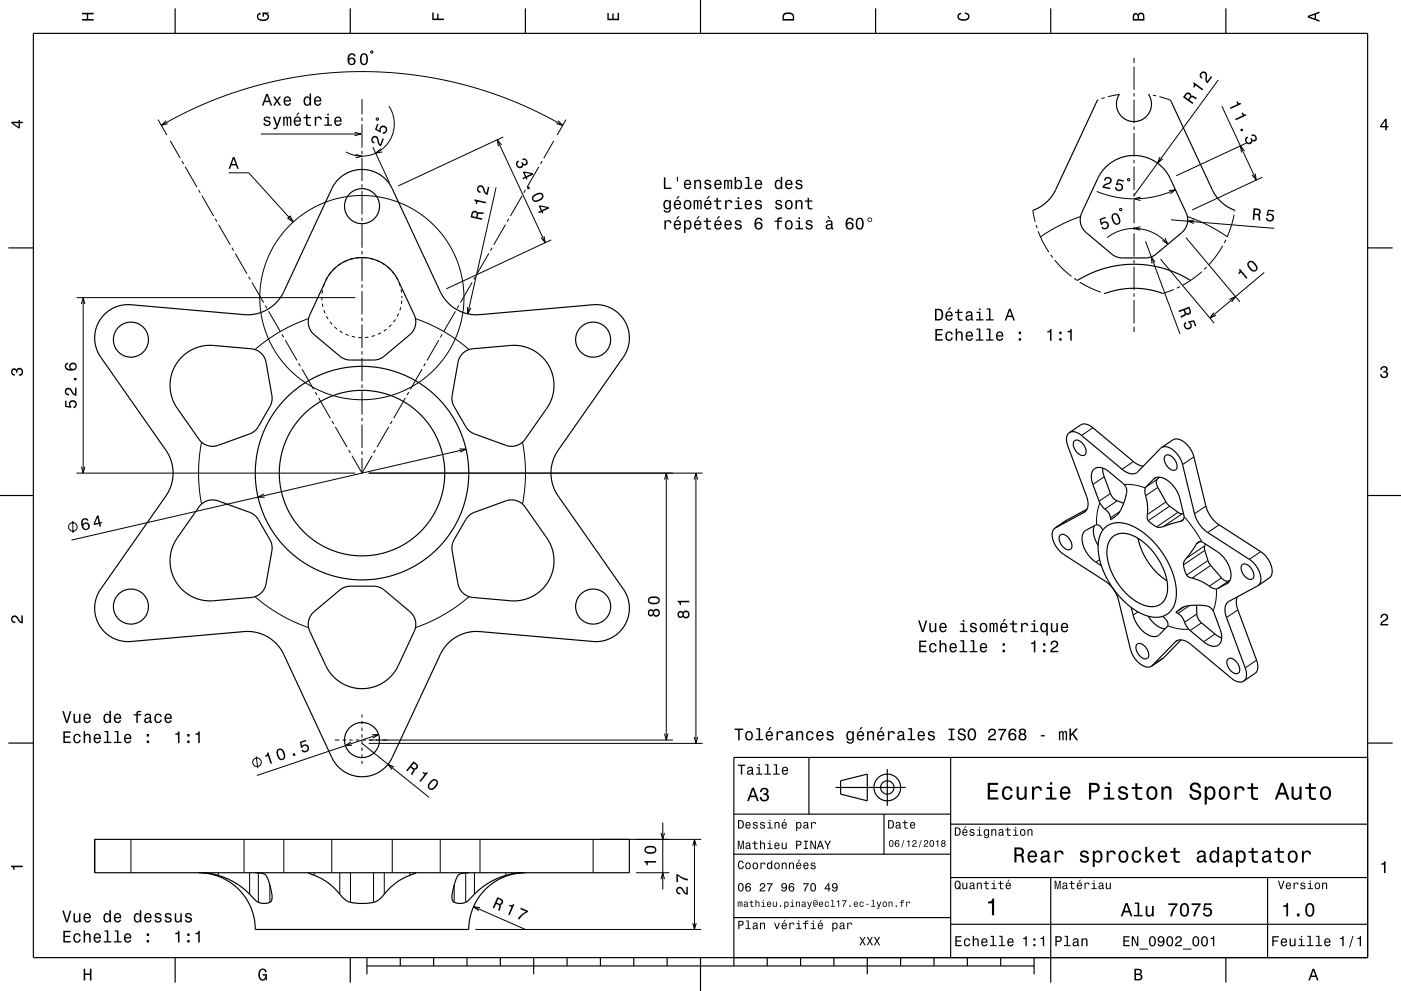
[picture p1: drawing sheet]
<svg xmlns="http://www.w3.org/2000/svg" width="420mm" height="297mm" viewBox="0 0 420 297" stroke-linecap="round" stroke-linejoin="round" font-family="sans-serif">
<g fill="none" stroke="#000" stroke-width=".3">
<path d="M111.3 15.3l.5 .2-.2 .5-.5-.3zM340 17.3v1.6M340 19.9v7M47.4 35.8l2.6 4.7M48.4 37.6l6.8-3.7 6.8-3.1 7-2.7 7.9-2.4 7.8-1.9 7.9-1.3 8.2-.8 7-.2 8.2 .2 7 .6 8.4 1.3 8 1.9 7.5 2.2 7.7 2.9 7.3 3.3 6.8 3.7M49.8 36.2l-1.4 1.4 1.9-.5M106.3 39.6l2 .6-2 .5M108.5 29.7v4.6M108.5 35.2v1M108.5 37.2v7M112.8 35.5l.6-.1v.5l-.5 .1zM116.6 31.8l1.3 2.8 .3 3.2-.8 3.2-1.8 2.7-2.5 2-3.1 1-3.2-.1-3.1-1.1"/>
<path d="M167.3 36.2l1.4 1.4-1.9-.5M169.7 35.8l-2.7 4.7M329.3 29.9l-.3 .1M331.2 29.3l-1 .3M335.6 28.3l-3.5 .7M340 27.9v1M340 29.9v7M340 37.9v1M340 39.9v7M344.3 28.3l.3 .1M345.6 28.5l1 .2M347.6 29l3.3 1"/>
<path d="M365.2 24l-25.2 34.6M366.3 31.8l10.3 22.2M51 42.2l3 5.2M54.5 48.3l.5 .8M55.5 50l3.5 6.1M59.5 56.9l.5 .9M60.5 58.7l3.5 6M68.5 51.8h6.1l13.3 14.7M78.3 40.2h30M106.6 46.3l1.9 .5-1.9 .5M108.5 45.3v.9M108.5 47.3v7"/>
<path d="M108.5 55.2v1.1M108.5 57.2v7M111.8 44.1l4.9 10.7M114.2 44.6l-1.6 1.3 2-.3M148.7 56.2l-8.5 37.9M149.1 41.9l14.3 30.8M150.4 43.4l-1.3-1.5 .3 2M150.9 41l-31.5 14.7M156.5 58.7l-3.5 6M157.5 56.9l-.5 .9M161.5 50l-3.5 6.1M162.5 48.3l-.5 .8"/>
<path d="M166 42.2l-3 5.2M338 53.7l.5-.2 .2 .5-.5 .2zM340 47.9v1M340 49.9v7M340 57.9v1M340 59.9v7M341.9 59.1l-1.9 .5 1.9 .5M347.7 47l-.7 1.9 1.6-1.3M350.4 57.2l2-.4-1.6 1.3M352.4 56.8l-2.8 1.2-2.9 .8-2.7 .5-3.3 .3-5.7-.4-3.2-.8-3-1M373.1 45.3l-1.3-1.6 .4 2M373.7 42.9l-21.1 9.8"/>
<path d="M376.3 52l.3 2-1.3-1.6M378.4 53.1l-21 9.8M64.5 65.6l.5 .8M65.5 67.3l3.5 6.1M69.5 74.2l.5 .9M70.5 76l3.5 6M86.2 65.4l.8-.7 .9 1.8zM102.2 79l-.9 .6M103.9 78.1l-.9 .4M105.9 77.5l-1 .2M107.8 77.2l-1 .1M108.5 65.2v1"/>
<path d="M108.5 67.3v6.9M108.5 75.3v.9M108.5 77.3v7M108.8 77.2l1 .1M110.8 77.4l1 .3M112.7 78l1 .4M114.5 78.8l.9 .6M116.2 80l.7 .7M146.5 76l-3.5 6M147.5 74.2l-.5 .9M151.5 67.3l-3.5 6.1M152.5 65.6l-.5 .8"/>
<path d="M163.1 70.8l.3 1.9-1.2-1.5M165.3 71.9l-31.5 14.7M309.6 63.1l.7 3.4M310.6 67.4l.3 1M311.2 69.3l1.5 3.2 1.7 3.1M315 76.4l.6 .8M316.2 78l2.4 2.5 2.6 2.3M323.9 64.9l-6.4 2.7-5.6 3.4M331.9 71.2l2.1-1.3 2.3-.9 2.5-.5h2.5l2.4 .5 2.4 .9 2.1 1.4 1.9 1.9M335.8 62.5l.5 .1-.1 .5-.5-.1zM340 67.9v1M340 69.9v7"/>
<path d="M340 77.9v1M340 79.9v7M341.9 67.9l-1.9 .6 1.9 .5M343.4 72.3l10.3 27.8M346.3 78.6l-1.1-1.6 .1 2M347.9 77.7l16.1 19.2M349.3 71.4l.8 1.8-1.6-1.2M351.1 65.9l30.9 2.5M355.6 71.2l16.1 19.2M358 65.9l-1.9 .4 1.8 .7M366.5 73.7l-1.9 2.9-2.2 2.7M367.5 71.9l-.5 .9"/>
<path d="M370 64.3l-.9 3.4-1.2 3.3-5.6-3.4-6.3-2.7M370.2 63l-.1 .4M22.9 89.2h83.6M24.4 91.1l.5-1.9 .6 1.9M24.9 89.2v52.6M74.5 82.9l.5 .9M75.5 84.6l3.5 6.1M79.5 91.6l.5 .8M80.5 93.3l3.5 6.1M92.5 95.5l-4.2 1.6-4.4 2.3-4 2.6-3.5 2.8M96.5 89v1M96.6 91l.2 1"/>
<path d="M96.7 87l-.2 1M97.1 92.9l.3 1M97.2 85.1l-.3 .9M97.9 94.8l.5 .8M98.1 83.3l-.5 .9M98.9 96.5l.7 .7M99.2 81.6l-.6 .8M100.3 97.9l.7 .7M100.6 80.2l-.8 .7M101.8 99.2l.9 .5M108.5 85.2v1.1M108.5 87.2v7"/>
<path d="M108.5 95.2v1M108.5 97.3v6.9M114.2 99.7l-.9 .5M115.9 98.7l-.8 .5M117.3 97.3l-.7 .7M117.6 81.4l.6 .8M118.6 95.7l-.6 .8M118.8 83l.4 .9M119.5 94l-.4 .9M119.7 84.8l.3 .9M120.1 92.1l-.2 .9M120.2 86.7l.2 1"/>
<path d="M120.5 90.1l-.2 1M120.5 88.7v.6M124.6 95.5l4.3 1.7 4.2 2.2 4 2.6 3.5 2.8M136.5 93.3l-3.5 6.1M137.5 91.6l-.5 .8M140.1 92.1l.1 2 1-1.8M141.5 84.6l-3.5 6.1M142.5 82.9l-.5 .9M322 83.4l.8 .6M323.7 84.6l3 1.6 3.3 1.4M330.9 87.9l.4 .1M340 97.9v1.6"/>
<path d="M340 87.9v1M340 89.9v7M351.9 86.8l-3.3 1.1M353.7 85.9l-.9 .5M360.3 81.4l-2.8 2.2-2.9 1.9M361.7 80.1l-.7 .7M363.9 93.7l-1.2 1.6 1.8-.8M368.6 89.7l1.8-.8-1.2 1.6M379 81.7l-16.3 13.6M84.5 100.2l.5 .9M85.5 102l3.5 6M89.5 108.9l.5 .8"/>
<path d="M90.5 110.6l3.5 6.1M94.5 117.5l.5 .9M95.5 119.3l3.5 6M103.6 100.2l.9 .3M105.5 100.8l.9 .2M107.4 101.1l1 .1M108.5 105.3v.9M108.5 107.2v7.1M108.5 115.2v1.1M108.5 117.2v7M110.4 101l-1 .2M112.4 100.5l-1 .3"/>
<path d="M121.5 119.3l-3.5 6M122.5 117.5l-.5 .9M126.5 110.6l-3.5 6.1M127.5 108.9l-.5 .8M131.5 102l-3.5 6M132.5 100.2l-.5 .9M24.4 139.9l.5 1.9 .6-1.9M60.4 132.5l-.6 4.5-.3 4.5 .2 4.9 .7 4.7M99.5 126.2l.5 .9M100.5 127.9l3.5 6.1M104.5 134.9l.5 .8M105.5 136.6l3 5.2"/>
<path d="M108.5 125.3v.9M108.5 127.3v6.9M108.5 135.2v1M108.5 137.2v4.6M111.5 136.6l-3 5.2M112.5 134.9l-.5 .8M116.5 127.9l-3.5 6.1M117.5 126.2l-.5 .9M137.7 134.5l2 .1-1.8 .9M139.7 134.6l-118.3 27.3M156.6 132.5l.7 4.4 .2 4.5-.2 4.7-.7 5M327.6 128.2l-3.4 2.3"/>
<path d="M339.8 138.3l-3.4 2.3M357.9 136.9l-3.4 2.3M21.8 156.1l.1 3.6M22.9 141.8h83.6M79.1 148l-1.8 1h2M110.5 141.8h100.1M199.2 143.7l.5-1.9 .6 1.9M199.7 141.8v80M208.1 143.7l.5-1.9 .5 1.9M208.6 141.8v81M319.8 155.9l-3.4 2.3M325.3 153.3l-.3 .3"/>
<path d="M329.7 150.7l-.8 3.1-.2 3.5M331 142.9l-3.4 2.3M332.9 147.9l-3.4 2.3M334.9 150.1l-3.7 2.5M335.7 153.3l-2.8 1.9M337 145.2l3.2 .2 3.1 .8M346.5 143.2l-.7 .4M346.9 143.6l-3.4 2.3M347.1 146.1l-3.7 2.5M349.5 150.4l-5.5 3.8M350.6 151.7l-6.4 4.4M353.2 153.5l-6.5 4.4"/>
<path d="M354.4 154l-5.6 3.8M354.8 155.6l-1 .7M355 154.8l2.8 3.6 2.5 4M361.5 151.7l-3.4 2.3M365.5 157.3l-3.4 2.3M76.4 178.8l3.6 2.8 4 2.6 4.4 2.3 4.1 1.6M140.6 178.8l-3.4 2.8-3.8 2.4-4.4 2.3-4.4 1.8M329.7 167.7l-1.2 .8M359.8 162.3l-1.2 .8M361.2 163.6l-5.6 3.8M361.2 164.9l-6.4 4.4M362.1 168l-6.4 4.3"/>
<path d="M363 169.5l-5.6 3.8M364.7 176.5l-.2 3.6-.8 3M366.2 173.2l-3.7 2.5M368.2 174.6l-.4 .3M368.4 174.1l-3.4 2.3M377.9 165.3l-3.4 2.3M341.1 183.4l-1.4 .9M348.9 197.1l-3.4 2.3M350.1 187.5l3.3 1 3 .1M353 191.9l-.7 .5M354.3 182.1l-.1 .1M354.9 181.9l-2.2 1.5"/>
<path d="M356.5 181.5l-3.4 2.4M358.8 184l-3.7 2.5M360.2 186.7l-3.4 2.3M364.2 190l-3.4 2.3M371.1 182.8l-3.4 2.3M376.7 197.9l-3.4 2.3M108.5 214.1v.9M108.5 216v1M108.5 218v1M199.2 219.9l.5 1.9 .6-1.9M76.8 226.7l.5 3.5M100.4 221.8h1.3"/>
<path d="M102.7 221.8h1M104.7 221.8h1M105.2 222.4l-1.6 1.1 2-.2M106.7 221.8h1M108.5 220v1M108.5 222v1M108.5 224v1M108.5 226v1M108.5 228v1M108.5 222.8l20.1 16.2M108.7 221.8h1M110.5 221.8h91.2"/>
<path d="M110.5 222.8h100.1M111.5 220.2l2-.1-1.7 1.1M113.5 220.1l-36.5 12.3M118.2 229.9l-1.9-.8 1.2 1.6M208.1 220.9l.5 1.9 .5-1.9M39.3 251.6v10M73.2 251.6v10M85.1 251.6v10M99.5 251.6v10M117.6 251.6v10M132 251.6v10M143.9 251.6v10"/>
<path d="M177.8 251.6v10M179.8 251.6h30.4M198.2 249.6l.5 2 .5-2M198.7 246.6v20M207.7 253.5l.5-1.9 .5 1.9M208.2 251.6v27M65.4 261.6v.7M74.8 261.6v6.4M77.5 261.6v8.8M80.9 265.2v5.2M94.2 261.6v.7M101.9 261.6v6.4"/>
<path d="M105.1 261.6v8.8M112 261.6v8.8M115.2 261.6v6.4M122.9 261.6v.7M136.1 265.2v5.2M139.6 261.6v8.8M142 271.7l15.5 6.9M142.2 261.6v6.4M142.5 278.6h67.7M143.9 272l-1.9-.3 1.5 1.3M151.6 261.6v.7M190.7 261.6h10"/>
<path d="M198.2 263.5l.5-1.9 .5 1.9M207.7 276.6l.5 2 .5-2"/>
<circle cx="108.5" cy="89.2" r="30.6"/>
<circle cx="21.8" cy="157.9" r="1.28"/>
<circle cx="77" cy="228.4" r="1.28"/>
</g>
<g fill="none" stroke="#000" stroke-width=".35">
<path d="M10 10h400v277h-400zM52.5 2.5v7.5M105 2.5v7.5M157.5 2.5v7.5M210 0v10M262.5 2.5v7.5M315 2.5v7.5M367.5 2.5v7.5M329 30l-13 27.7-1.3 1.9-1.4 1.4-1.9 1.2-1.8 .9M335.6 28.3a5.2 5.2 0 0 0 4.3 8.1 5.2 5.2 0 0 0 4.4-8.1M350.9 30l13 27.7 1.2 1.8 1.5 1.4 1.6 1.2 2 .9M331.5 50.1l1.3-1.2 1.9-1.1 3.6-1.1 2-.1 2 .2 3.5 1.3 2.4 1.8 1.9 2.3 5.5 11.6a5 5 0 0 1-1.3 5.9l-8.1 6.7-1.3 .7-1.5 .2h-7.1l-1.7-.4-1.3-.8-7.7-6.4a5 5 0 0 1-1.3-5.9l5.1-10.9z"/>
<path d="M2.5 74.3h7.5M410 74.3h7.5M31.5 94.1l1.3-1.1 1.8-1 1.7-.5 2-.2 35.4 3 3.2-.3 3-1.1 2.8-2.1 2.1-2.8 15.5-32.9 1.5-1.7 2-1.4 2.3-.9 2.3-.3 2.5 .3 2.3 .8 2 1.5 1.5 1.7 15.5 32.8 2 2.8 2.8 2.1 2.8 1.1 3.2 .4 35.5-3 2.7 .3 2.5 1.1 1.5 1 1.2 1.2 1 1.5 .7 1.6 .4 1.7 .2 1.7-.2 1.7-.5 1.7-1 2-20.1 28.7-1.3 3.2-.4 3.5 .5 3.2 1.3 2.7 20.6 29.7 .8 2.3 .3 2.5-.4 2.5-1 2.3-1.5 1.9-2 1.6-2 .9-2.5 .5-36.1-3.1-3.3 .4-3.2 1.3-2.7 2.2-1.8 2.7-15.3 32.5-1.6 1.9-1.8 1.3-2.3 .9-2.5 .4-2.5-.3-2.3-.9-2.1-1.4-1.6-1.9-15.5-32.8-2.1-2.8-2.5-1.9-2.8-1.2-3.2-.4-35.3 3.1-3-.3-2.7-1.2-1.4-1.1-1.2-1.2-.9-1.5-.7-1.6-.5-3.2 .2-1.8 .4-1.6 1.2-2.2 19.9-28.6 1.4-3.2 .4-3.2-.5-3.2-1.3-2.9-20-28.6-1-1.8-.7-2.9 .2-3 1-2.8zM100.1 80.7l1.5-1.3 1.7-1 2.1-.8 1.7-.3 2-.1 2 .3 3.5 1.3 2.4 1.9 1.7 2.1 5.5 11.6a5 5 0 0 1-1.3 5.9l-8.1 6.7-1.3 .7-1.5 .2h-7.2l-1.7-.4-1.2-.8-7.7-6.4a5 5 0 0 1-1.3-5.9l5-10.7zM348.6 87.9l-4.1-1.1-4.7-.4-4.3 .4-4.2 1.2M356.9 84l-4.2-2.2-4-1.4-4.6-.9-4.5-.3-4.5 .4-4.2 .9-4 1.5-3.9 2.1M54.5 107l1.5-1.3 1.7-1 1.9-.7 1.9-.4 2.3-.1 11.5 1a5 5 0 0 1 4.5 4.1l1.7 9.9v1.5l-.5 1.6-3.5 6.2-1 1.2-1.2 .8-9.9 3.7a5 5 0 0 1-5.8-1.9l-6.9-9.8-.9-2-.6-2-.2-3 .5-2.9 1.1-2.5zM138.7 106l1.4-1 1.4-.5 11.8-1 2.2 .1 2.4 .5 2.3 1.1 2 1.5 1.7 1.8 1.2 2.2 .8 2.6 .2 2.8-.5 2.7-1.4 3.2-6.8 9.6a5 5 0 0 1-5.8 1.9l-9.4-3.5-1.3-.7-1.2-1.2-3.8-6.7-.3-1.2-.1-1.2 1.8-10.4 .5-1.4zM320.6 129.7a3.4 3.4 0 0 0-.5 3.9l5.6 15.1a3.8 3.8 0 0 1-.7 4.9l-8.7 4.7M320.6 129.7l3.4-2.4a3.1 3.1 0 0 1 3.6 .9l12.2 10.1a5.4 5.4 0 0 0 2.9 1.4M320.6 129.7a3.1 3.1 0 0 1 3.6 .8l12.2 10.1a3.5 3.5 0 0 0 4.7 .8l7.1-7.2M322.1 132.1a2.46 2.46 0 0 1 3.1 1.8 1.71 1.71 0 0 1-.3 2.6 3.4 3.4 0 0 1-2.9-4.3z"/>
<path d="M348.2 134.2l3.4-2.4a3.8 3.8 0 0 1 4.5 1.7 8.3 8.3 0 0 1 1.8 3.4l3.7 15 1.4 3 2.2 2.2 12.8 8.2a6.8 6.8 0 0 1 3.1 7.3l-.6 .6-3.4 2.3M348.2 134.2a3.8 3.8 0 0 1 4.5 1.6 8.2 8.2 0 0 1 1.8 3.4l3.7 15 1.3 2.8 2.3 2.4 12.8 8.3a6.8 6.8 0 0 1 3.1 7.2l-.6 .6M349.4 136.6a2.31 2.31 0 0 1 3 1.5 1.79 1.79 0 0 1-.3 2.8 3.4 3.4 0 0 1-2.8-4.2zM0 148.5h10M60.1 151.3a5 5 0 0 1 5.3-1.2l9.9 3.6 1.2 .9 1 1.1 3.5 6.2 .5 1.7v1.5l-1.7 9.8a5 5 0 0 1-4.5 4.2l-11.8 1-3.2-.3-2.3-.8-2.2-1.3-1.8-1.7-1.6-2.2-.9-2.3-.5-2.5 .1-2.5 .6-2.4 1.3-2.7zM140.4 154.8l1.6-1.2 9.6-3.5a5 5 0 0 1 5.8 1.9l6.8 9.6 1.3 2.7 .5 2.4v2.8l-.5 2.4-1.1 2.3-1.5 2-1.6 1.5-2.2 1.3-2.3 .8-3.3 .3-11.7-1a5 5 0 0 1-4.5-4.2l-1.7-9.8-.1-1.5 .6-1.9zM316.3 158.3a4 4 0 0 0 0 5 8.1 8.1 0 0 0 2.6 2.9l12.7 8.2 2.2 2.2 1.5 3 3.6 15a6.8 6.8 0 0 0 5.5 5.3l.8-.3M325.9 152.6a54.7 54.7 0 0 0-9.6 5.7M327.9 140.7a3.5 3.5 0 0 1 4.7 .8l4 3.3a3.2 3.2 0 0 1 1 3.8 11.2 11.2 0 0 1-2.9 5.9l-1.7 1.2a4.2 4.2 0 0 0-2.1-3.4l-1.3-1.9-2-5.4a4.3 4.3 0 0 1 .3-4.3zM328.1 157.6a6.6 6.6 0 0 0 1.1 5.8M330.6 140.3l.2 2 2.4 6.2 1.3 1.4 2.4 .9M330.6 158.9l-.1-.2a1.63 1.63 0 0 0-2.1-1.3l-2.8 1.5a3.8 3.8 0 0 0-.8 4.9l.9 1.7 1.2 1.6 1.2 1.1 2.1 1.4"/>
<path d="M331.9 157.6l-1.2 1.2-1 1.7-.4 2.2-.1 2.3 .4 2.6 1 3 1.3 2.9 1.6 2.6 1.8 2.3 2.2 2.3 2.3 1.8 2.4 1.4 2.3 .8 2 .3 1.9-.2 1.5-.7M331.9 157.6l1.8-.8 1.9-.2 2 .4 2.2 .8 2.4 1.4 2.3 1.9 2.4 2.4 1.6 2.2 1.7 2.8 1.1 2.7 .9 2.8 .4 2.7v2.5l-.5 1.9-.8 1.6-1.4 1.4M332 157.5l-.1 .1M345.9 143.5a3.7 3.7 0 0 1 4.8 1l1.5 1.7 1.1 1.9 1.7 6.5a1.35 1.35 0 0 1-1.2 1.7l-5 1.5a2.93 2.93 0 0 1-3.5-.8 2.3 2.3 0 0 1-1.3-2.8 22.3 22.3 0 0 0-.8-7.2l.3-.9zM347.6 143l-.9 1v1.2l3 5.4 .8 .9 2.8 2.2 .8 .3h.7M410 148.5h10M317.8 160.4a2.3 2.3 0 0 1 3.1 1.5 1.8 1.8 0 0 1-.3 2.9 3.4 3.4 0 0 1-2.9-4.3zM333.3 161.1l1.3-.9 1.4-.3 1.8 .1 1.6 .4 2 1.1 1.8 1.3 3.1 3.4 2.5 4.3 .7 2.2 .5 2.1v2l-.3 1.7-.7 1.4-1 1.1-1.2 .6-1.3 .2-1.7-.2-1.6-.5-1.8-1-1.8-1.4-3-3.2-2.3-3.8-1.3-4.2-.2-2 .2-1.7 .5-1.6zM341.2 161.4l1.1 3.7 2.1 3.6 2.5 3 2.9 2.4M358.9 162.8a1.36 1.36 0 0 1 1.9-.2l5.4 3.7 1.4 1.7 1 2a3.8 3.8 0 0 1-.8 4.9l-2.8 1.5a2.74 2.74 0 0 1-2.9-1 18.4 18.4 0 0 0-5.8-2.5 5.3 5.3 0 0 1-1.3-4.6zM361.4 163l-.3 .9v.8l1.6 4.4 4 4.6 1.1 .5 .9-.3M370.9 178.9a5.2 5.2 0 0 0 .2 3.9l5.6 15.1a3.4 3.4 0 0 1-.5 3.9l-3.4 2.3"/>
<path d="M372.4 169.3a2.31 2.31 0 0 1 3 1.5 1.81 1.81 0 0 1-.2 2.8 3.3 3.3 0 0 1-2.9-4.2zM377.1 175.5l-8.7 4.7a3.8 3.8 0 0 0-.7 4.9l5.6 15.1a3.4 3.4 0 0 1-.5 3.9M93.8 183.6l8.4-7 1.4-.7 1.5-.2h7.1l1.7 .4 1.3 .8 7.7 6.4a5 5 0 0 1 1.3 5.9l-5 10.7-1.7 2.5-1.8 1.6-2.2 1.3-2.4 .8-2.4 .3-2.5-.2-2.4-.8-2.2-1.2-1.9-1.6-1.8-2.7-5-10.7a5 5 0 0 1 .9-5.6zM339.1 182.1l1.2 4 1.1 1.7 1.3 1.4a3.7 3.7 0 0 0 4.9 1l2.3-2.4a1.84 1.84 0 0 0-.8-2.6l-.5-.5M340.9 193.1a2.33 2.33 0 0 1 3 1.6 1.84 1.84 0 0 1-.2 2.7 3.3 3.3 0 0 1-2.9-4.2zM344.2 184.7l1.9 2.2a5.6 5.6 0 0 0 3.2 1.6M345.2 199.6l7.1-7.2a3.5 3.5 0 0 1 4.7 .7l12.2 10.2a3.2 3.2 0 0 0 3.6 .8M350 184l-.1 .1M352.6 183.4l1.7-1.2a12.6 12.6 0 0 1 8.2-.4l1.2 1.3 2.2 5.7a3.5 3.5 0 0 1-1.1 4.8 4.3 4.3 0 0 1-4-1.3l-4.2-3.5-1.3-1.9a5.2 5.2 0 0 0-2.7-3.4zM354.1 191.8l-5.3 5.3-3.6 2.5M358.7 181.4l.1 3 .7 1.5 4.9 4.3 1.8 1M368.1 197.5a2.55 2.55 0 0 1 3.3 2 1.52 1.52 0 0 1-.6 2.4 3.4 3.4 0 0 1-2.7-4.3z"/>
<path d="M2.5 222.7h7.5M242.5 227v17M250.5 236h21M252 234l8-2v8l-8-2zM266 230.5v11M285 227v60M410 222.7h7.5M410 227h-190v62.5M28.4 251.6h160.3v10h-160.3zM220 244h65M220 256h65M265 244v12"/>
<path d="M285 247h125M59.6 261.6l3.4 .3 3.1 1 3 1.6 2.5 2.1 2.1 2.5 1.5 2.9 1 3.3 .3 3.3h64l.4-3.4 .9-3.1 1.4-2.7 2.2-2.7 2.5-2.1 3-1.7 3.1-1 3.5-.3M60.4 261.6a22.1 22.1 0 0 1 16.4 8.4 3.7 3.7 0 0 0 4.5 0l.3-1.2a16.6 16.6 0 0 0-1.6-6l-.4-.6-.6-.4-2.6-.2M92.5 261.6h-.1a20.1 20.1 0 0 1 10.4 7.5 7.3 7.3 0 0 0 5 1.7h.7a11.8 11.8 0 0 0 4.6-.8l.6-.4a26.5 26.5 0 0 1 8-6.8l2.9-1.2M140.6 261.6h-1a2.64 2.64 0 0 0-3.1 2.4l-1 4.2a2.28 2.28 0 0 0 .6 2.2 4.2 4.2 0 0 0 5.1-1.4 21.3 21.3 0 0 1 15.4-7.4M220 275h65M285 277h125M285 263h125M315 263v31.5M380 263v24M52.5 287v7.5M105 287v7.5"/>
<path d="M110 289.5h200M110 287v5M120 287v2.5M130 287v2.5M140 287v2.5M150 287v2.5M160 287v5M170 287v2.5M180 287v2.5M190 287v2.5M200 287v2.5M210 287v10"/>
<path d="M230 287v2.5M240 287v2.5M250 287v2.5M260 287v5M270 287v2.5M280 287v2.5M290 287v2.5M300 287v2.5M310 287v5M367.5 287v7.5"/>
<circle cx="108.5" cy="61.8" r="5.3"/>
<circle cx="39.2" cy="101.8" r="5.3"/>
<circle cx="177.8" cy="101.8" r="5.3"/>
<circle cx="108.5" cy="141.8" r="24.8"/>
<circle cx="108.5" cy="141.8" r="32"/>
<circle cx="39.2" cy="181.8" r="5.3"/>
<circle cx="177.8" cy="181.8" r="5.3"/>
<circle cx="108.5" cy="221.8" r="5.2"/>
<circle cx="266" cy="236" r="4"/>
<circle cx="266" cy="236" r="2"/>
</g>
<g fill="#000">
<path d="M24.6 3.8h3.5v.5h-1.7v1.4h1.7v.5h-3.5v-.5h1.4v-1.4h-1.4z" fill-rule="evenodd"/>
<path d="M77.3 4.2l.8-.4v.5l-.3 .1a.68 .68 0 0 0-.4 .6 .68 .68 0 0 0 .4 .6 1.68 1.68 0 0 0 2.4-.6 .93 .93 0 0 0-1.1-.8v.8h-.4v-1.3h1.9v.3l-.5 .1 .4 .4a1.19 1.19 0 0 1-.9 1.7 1.9 1.9 0 0 1-2.6-1.3z" fill-rule="evenodd"/>
<path d="M104.7 16.2a2.4 2.4 0 0 0 .2 3.2 1.16 1.16 0 0 0 1.5-.3 1.16 1.16 0 0 0-.2-1.5 1.16 1.16 0 0 0-1.5 0 1.02 1.02 0 0 1 .8-1.3l.4 .2 .2 .4h.5a1.12 1.12 0 0 0-.7-.9 1.12 1.12 0 0 0-1.2 .2zM104.6 18.4a.75 .75 0 0 1 1.5 0 .75 .75 0 0 1-1.5 0zM108.2 16.4a2.02 2.02 0 0 0 .9 3.2 2.03 2.03 0 0 0 .9-3.2 1.11 1.11 0 0 0-1.8 0zM108.8 16.4h.6a2.37 2.37 0 0 1 0 2.7h-.6a2.38 2.38 0 0 1 0-2.7z" fill-rule="evenodd"/>
<path d="M129.6 3.8h.4v1.8h1.1v-1.5h.4v1.5h1.6v.4h-3.5z" fill-rule="evenodd"/>
<path d="M182.1 3.9h.4v1.7h1.1v-1.6h.4v1.6h1.2v-1.8h.4v2.3h-3.5z" fill-rule="evenodd"/>
<path d="M235 4a2.21 2.21 0 0 0-.4 2.2h3.5v-1.2a1.92 1.92 0 0 0-3.1-1zM235.3 4.4l.4-.2a1.45 1.45 0 0 1 2 .8v.7h-2.7l.1-1z" fill-rule="evenodd"/>
<path d="M287.3 4.2l.8-.4v.4l-.3 .1a.66 .66 0 0 0-.4 .6 .66 .66 0 0 0 .4 .6 1.69 1.69 0 0 0 2.5-.5 .9 .9 0 0 0-1-.8v-.5a1.24 1.24 0 0 1 1.4 1.1 1.24 1.24 0 0 1-1.1 1.4 1.93 1.93 0 0 1-2.6-1.2z" fill-rule="evenodd"/>
<path d="M339.8 4.2l-.2 2h3.5v-1.4a.98 .98 0 0 0-.7-1 .98 .98 0 0 0-1.2 .6 .84 .84 0 0 0-1.4-.2zM340.1 4.5l.4-.1 .4 .1 .1 1.2h-1zM341.6 4.4l.4-.2a.58 .58 0 0 1 .7 .7v.8h-1.2z" fill-rule="evenodd"/>
<path d="M392.1 4.7v.6l3.5 1.2v-.4l-1-.4v-1.4l1-.4v-.4zM392.6 5l1.5-.5v1z" fill-rule="evenodd"/>
<path d="M3.4 36.5v.4l2.1 1.6h.5v-1.6h.8v-.4h-.8v-.5h-.4v.5zM4 36.9h1.6v1.1z" fill-rule="evenodd"/>
<path d="M79.8 28.1l-1.3 3.5h.5l.3-1h1.4l.4 1h.5l-1.3-3.5zM80 28.6l.6 1.6h-1.1zM81.9 28.9l.9 1.4-1 1.3h.6l.7-1 .7 1h.5l-1-1.3 1-1.4h-.6l-.6 1-.7-1zM85.3 29.2a1.45 1.45 0 0 0-.2 1.7 1.45 1.45 0 0 0 1.4 .8l.7-.8h-.4l-.6 .4a.75 .75 0 0 1-.7-.9h1.7a1.16 1.16 0 0 0-.4-1.3 1.16 1.16 0 0 0-1.5 .1zM85.7 29.4l.2-.1a.67 .67 0 0 1 .7 .1 .67 .67 0 0 1 .2 .6h-1.3zM91.3 29.2a1.49 1.49 0 0 0-.3 1.6 1.49 1.49 0 0 0 1.3 .9l.5-.5v.4h.5v-3.6h-.5v1.4a.89 .89 0 0 0-1.5-.2zM91.6 29.5a.62 .62 0 0 1 .7-.2 .62 .62 0 0 1 .5 .5 .91 .91 0 0 1 0 1.1 .91 .91 0 0 1-1 .4l-.3-.6zM94.4 29.2a1.45 1.45 0 0 0-.2 1.7 1.45 1.45 0 0 0 1.4 .8l.7-.8h-.4l-.6 .4a.75 .75 0 0 1-.7-.9h1.7a1.16 1.16 0 0 0-.4-1.3 1.16 1.16 0 0 0-1.5 .1zM94.8 29.4l.2-.1a.67 .67 0 0 1 .7 .1 .67 .67 0 0 1 .2 .6h-1.3z" fill-rule="evenodd"/>
<path d="M79.3 35.1l-.2 .3a.96 .96 0 0 0 1.2 1.2l.3 .1a.6 .6 0 0 1-.5 .8 .6 .6 0 0 1-.7-.6h-.4a1.03 1.03 0 0 0 1.3 .9 1.03 1.03 0 0 0 .6-1.4l-1.3-.5a.54 .54 0 0 1 .4-.7 .54 .54 0 0 1 .6 .5h.5a1.08 1.08 0 0 0-1.8-.6zM81.8 35l1.1 2.8-.3 .5h-.6v.4a.89 .89 0 0 0 1.2-.7l1.1-3h-.4l-.8 2.2-.8-2.2zM84.9 35v2.7h.4v-1.8l.2-.6h.3l.1 .3v2.1h.4v-2.1l.4-.3 .2 .5v1.9h.5v-1.9a.69 .69 0 0 0-.6-.9l-.5 .4-.5-.4-.5 .4v-.3zM89.3 33.8l-.5 .8h.3l.7-.8zM88.3 35.3a1.46 1.46 0 0 0-.2 1.6 1.46 1.46 0 0 0 1.4 .8l.7-.8h-.4l-.6 .5a.75 .75 0 0 1-.7-.9h1.8a1.17 1.17 0 0 0-.5-1.4 1.17 1.17 0 0 0-1.5 .2zM88.7 35.5l.2-.2a.67 .67 0 0 1 .7 .1 .67 .67 0 0 1 .2 .7h-1.3zM91.7 34.3v.8h-.7v.4h.7l.1 1.7a1.05 1.05 0 0 0 1.4 .6v-.4a.68 .68 0 0 1-1-.4v-1.5h1v-.4h-1v-.8zM94.4 35v2.7h.4v-1.6a.66 .66 0 0 1 .4-.7 .66 .66 0 0 1 .8 .2v.2h.5a.89 .89 0 0 0-.7-.9 .89 .89 0 0 0-1 .5v-.4zM97.4 35.1v.4h.7v1.8h-.9v.4h2.3v-.4h-.9v-2.2zM98.1 34.1v.5h.5v-.5zM100.5 35.3a1.45 1.45 0 0 0-.3 1.6 1.45 1.45 0 0 0 1.5 .8l.7-.8h-.5l-.6 .5a.75 .75 0 0 1-.7-.9h1.8a1.16 1.16 0 0 0-.5-1.4 1.16 1.16 0 0 0-1.4 .2zM100.8 35.5l.2-.2a.67 .67 0 0 1 .7 .1 .67 .67 0 0 1 .3 .7h-1.4z" fill-rule="evenodd"/>
<path d="M355.7 27.9l-1.1 1.2 2.9 2.1 .2-.4-1.1-.9 .6-.8 1.3 .6 .3-.4-1.3-.7-.4 .2-.1-.7a.98 .98 0 0 0-1.3-.2zM355.8 28.3a.59 .59 0 0 1 .8 .1 .59 .59 0 0 1-.1 .8l-.3 .5-.9-.7z" fill-rule="evenodd"/>
<path d="M357.9 24.6l-.2 .3a.77 .77 0 0 1 0 1.2l.3 .2 .4-.7 2.1 1.5 .2-.4zM359.9 21.9a1.11 1.11 0 0 0 .3 1.7l.3-.4a.71 .71 0 0 1-.4-.9 .71 .71 0 0 1 .9-.4 .71 .71 0 0 1 .4 .9v.4a1.63 1.63 0 0 0 .6 1.8l1.4-1.9-.3-.3-1.2 1.5-.1-1.1a1.15 1.15 0 0 0-.4-1.6 1.15 1.15 0 0 0-1.5 .3z" fill-rule="evenodd"/>
<path d="M368.7 32.3l.2 .4 3.2-1.5-.1-.3a.77 .77 0 0 1-1.1-.6l-.3 .2 .4 .7zM370.3 35.6l.2 .5 3.2-1.5-.2-.3a.77 .77 0 0 1-1-.6l-.3 .1 .3 .8zM371.8 38.8l.3 .6 .6-.3-.3-.6zM373.5 41.2a1.16 1.16 0 0 0 .2 1.8 1.16 1.16 0 0 0 1.7-.8 1.01 1.01 0 0 0 1.4-.6 1.01 1.01 0 0 0-.8-1.3l-.9 .1 .2 .4a.62 .62 0 0 1 .9 0 .62 .62 0 0 1 0 .8 .62 .62 0 0 1-.8 .2l-.2-.4-.4 .1a.72 .72 0 0 1 0 1.1 .72 .72 0 0 1-1-.1 .72 .72 0 0 1 .1-1l.2-.2-.2-.4z" fill-rule="evenodd"/>
<path d="M415.3 35.6l-1.6 2.1v.5h1.6v.8h.4v-.8h.5v-.4h-.5v-2.2zM415.3 36.2v1.6h-1.1z" fill-rule="evenodd"/>
<path d="M69.8 47.1l-1.3 3.5h.5l.3-1h1.4l.4 1h.5l-1.3-3.5zM70 47.6l.6 1.5h-1.1z" fill-rule="evenodd"/>
<path d="M111.6 41.1a1.16 1.16 0 0 0 .6 1.9l.1-.4a.7 .7 0 0 1-.6-.8 .7 .7 0 0 1 .8-.6 .7 .7 0 0 1 .6 .7v.4a1.63 1.63 0 0 0 1.1 1.6l.9-2.3-.4-.1-.7 1.7-.4-1a1.18 1.18 0 0 0-.6-1.3 1.18 1.18 0 0 0-1.4 .2zM113.1 37.1l-.7 1.8 1.7 .8 .1-.3a.8 .8 0 0 1 .2-1.3 .8 .8 0 0 1 1.2 .5 .8 .8 0 0 1-.8 1l-.1 .5a1.21 1.21 0 0 0 1.5-1.1 1.21 1.21 0 0 0-1.3-1.3 1.21 1.21 0 0 0-1.1 1.4l-.9-.4 .6-1.5z" fill-rule="evenodd"/>
<path d="M154.9 48.4a1.16 1.16 0 0 0 .3 1.8 1.16 1.16 0 0 0 1.7-.8 1.01 1.01 0 0 0 1.4-.6 1.01 1.01 0 0 0-.8-1.3l-.9 .1 .1 .4a.62 .62 0 0 1 .9 0 .62 .62 0 0 1 .1 .8 .62 .62 0 0 1-.9 .2l-.2-.4-.3 .1a.72 .72 0 0 1-.1 1.1 .72 .72 0 0 1-1-.1 .72 .72 0 0 1 .1-1l.3-.2-.2-.4zM156.7 51.6l.7 1.4-.8 .3 .2 .4 .8-.3 .2 .4 .4-.1-.2-.5 1.9-.9-.2-.4-2.6-.5zM157.3 51.8l1.9 .3-1.4 .7zM157.9 56.2l.3 .6 .7-.3-.3-.7zM160 58.4a1.14 1.14 0 0 0-.4 1.5 1.14 1.14 0 0 0 1.4 .6l.7-.3a1.51 1.51 0 0 0 1.1-1.8 1.43 1.43 0 0 0-2.1-.4zM160 59.1l.3-.3a1.61 1.61 0 0 1 2.2-.3v.4a2.37 2.37 0 0 1-2.3 1.1l-.3-.6zM161.5 61.7l.6 1.4-.8 .4 .2 .4 .8-.4 .2 .5 .4-.2-.2-.4 1.9-.9-.2-.5-2.5-.5zM162 61.9l1.9 .4-1.4 .7z" fill-rule="evenodd"/>
<path d="M199 53.1v3.5h2.3v-.4h-1.8v-3.1zM202.9 53v1.4h.4v-1.4zM205.3 54.2a1.45 1.45 0 0 0-.2 1.7 1.45 1.45 0 0 0 1.4 .8l.7-.8h-.4l-.6 .4a.76 .76 0 0 1-.7-.9h1.7a1.16 1.16 0 0 0-.5-1.3 1.16 1.16 0 0 0-1.4 .1zM205.7 54.4l.2-.1a.67 .67 0 0 1 .7 .1 .67 .67 0 0 1 .2 .7h-1.3zM208.1 53.9v2.7h.5v-1.5a.64 .64 0 0 1 .3-.8 .64 .64 0 0 1 .8 .4l.1 1.9h.4v-1.7a.89 .89 0 0 0-.6-1 .89 .89 0 0 0-1.1 .5v-.5zM211.4 54.1l-.2 .2a.96 .96 0 0 0 1.2 1.2l.3 .2a.6 .6 0 0 1-.5 .7 .6 .6 0 0 1-.7-.6h-.4a1.03 1.03 0 0 0 1.3 1 1.03 1.03 0 0 0 .7-1.5l-1.4-.4a.53 .53 0 0 1 .4-.7 .53 .53 0 0 1 .7 .5h.4a1.09 1.09 0 0 0-1.8-.6zM214.4 54.2a1.45 1.45 0 0 0-.2 1.7 1.45 1.45 0 0 0 1.4 .8l.7-.8h-.4l-.6 .4a.76 .76 0 0 1-.7-.9h1.7a1.16 1.16 0 0 0-.4-1.3 1.16 1.16 0 0 0-1.5 .1zM214.8 54.4l.2-.1a.67 .67 0 0 1 .7 .1 .67 .67 0 0 1 .2 .7h-1.3zM217 53.9v2.7h.5v-1.8l.2-.5 .2-.1 .2 .3v2.1h.4v-2l.3-.4 .3 .5v1.9h.4v-1.8a.69 .69 0 0 0-.5-1l-.6 .4-.5-.4-.5 .4v-.3zM220.2 53v3.6h.5v-.4a.92 .92 0 0 0 1 .5 .92 .92 0 0 0 .7-.8 1.27 1.27 0 0 0 0-1.5 1.27 1.27 0 0 0-1.4-.4l-.3 .4v-1.4zM220.9 54.5a.63 .63 0 0 1 .6-.2 .63 .63 0 0 1 .5 .5l.1 .5a.84 .84 0 0 1-.7 1 1.18 1.18 0 0 1-.5-1.8zM223.5 53v.4h.7v2.9h-.9v.3h2.2v-.3h-.9v-3.3zM226.6 54.2a1.45 1.45 0 0 0-.3 1.7 1.45 1.45 0 0 0 1.4 .8l.7-.8h-.4l-.6 .4a.76 .76 0 0 1-.7-.9h1.8a1.16 1.16 0 0 0-.5-1.3 1.16 1.16 0 0 0-1.4 .1zM226.9 54.4l.2-.1a.67 .67 0 0 1 .7 .1 .67 .67 0 0 1 .2 .7h-1.3zM232.5 54.2a1.49 1.49 0 0 0-.2 1.6 1.49 1.49 0 0 0 1.2 .9l.6-.5v.4h.4v-3.6h-.4v1.4a.89 .89 0 0 0-1.6-.2zM232.9 54.5a.62 .62 0 0 1 .7-.2 .62 .62 0 0 1 .4 .5 .91 .91 0 0 1 .1 1.1 .91 .91 0 0 1-1 .4l-.4-.6zM235.7 54.2a1.45 1.45 0 0 0-.3 1.7 1.45 1.45 0 0 0 1.5 .8l.7-.8h-.5l-.6 .4a.76 .76 0 0 1-.7-.9h1.8a1.16 1.16 0 0 0-.5-1.3 1.16 1.16 0 0 0-1.4 .1zM236 54.4l.2-.1a.67 .67 0 0 1 .7 .1 .67 .67 0 0 1 .2 .7h-1.3zM238.8 54.1l-.2 .2a.96 .96 0 0 0 1.2 1.2l.3 .2a.6 .6 0 0 1-.5 .7 .6 .6 0 0 1-.7-.6h-.5a1.03 1.03 0 0 0 1.3 1 1.03 1.03 0 0 0 .7-1.5l-1.3-.4a.54 .54 0 0 1 .4-.7 .54 .54 0 0 1 .6 .5h.4a1.09 1.09 0 0 0-1.7-.6z" fill-rule="evenodd"/>
<path d="M331.4 53.2l-.4 .8 .4 .1a.7 .7 0 0 1 .7-.7 .7 .7 0 0 1 .7 .7 .7 .7 0 0 1-.6 .7l-.4 .1a1.63 1.63 0 0 0-1.4 1.3l2.4 .5 .1-.4-1.9-.4 1-.6a1.17 1.17 0 0 0 1.2-1.5 1.17 1.17 0 0 0-1.8-.6zM335.1 53.7l-.6 1.7 .4 .1a.8 .8 0 0 1 1.2 0 .8 .8 0 0 1-.3 1.2 .8 .8 0 0 1-1.1-.5l-.4-.1a1.21 1.21 0 0 0 1.2 1.3 1.21 1.21 0 0 0 1.2-1.5 1.21 1.21 0 0 0-1.6-.9l.3-.9 1.5 .3 .1-.4z" fill-rule="evenodd"/>
<path d="M141.8 63.3l-.5 .7-.2 1.1 3.4 .8 .1-.4-1.4-.4 .3-1h1.4l.1-.5h-1.5l-.3 .2-.4-.5zM142 63.7l.2-.1a.6 .6 0 0 1 .6 .2 .6 .6 0 0 1 .1 .7l-.2 .5-1.1-.2z" fill-rule="evenodd"/>
<path d="M142.3 59.7l-.1 .4a.78 .78 0 0 1 .4 1l.4 .1 .2-.8 2.4 .6 .1-.5zM143.5 55.7a1.2 1.2 0 0 0-.5 1.2 1.2 1.2 0 0 0 1 1l.1-.5a.7 .7 0 0 1-.7-.7 .7 .7 0 0 1 .7-.7 .7 .7 0 0 1 .7 .7l.1 .3a1.64 1.64 0 0 0 1.3 1.4l.5-2.3-.4-.1-.4 1.8-.4-.3-.6-1.6a1.11 1.11 0 0 0-1.4-.2z" fill-rule="evenodd"/>
<path d="M199.2 66v2.7h.4v-1.5a.66 .66 0 0 1 .4-.8 .66 .66 0 0 1 .8 .2v.3h.5a.89 .89 0 0 0-.7-.9 .89 .89 0 0 0-1 .5v-.5zM203.2 64.8l-.5 .9h.3l.7-.9zM202.3 66.3a1.45 1.45 0 0 0-.3 1.7 1.45 1.45 0 0 0 1.5 .8l.7-.8h-.5l-.6 .4a.76 .76 0 0 1-.7-.9h1.8a1.16 1.16 0 0 0-.5-1.4 1.16 1.16 0 0 0-1.4 .2zM202.6 66.5l.2-.1a.67 .67 0 0 1 .7 .1 .67 .67 0 0 1 .2 .6h-1.3zM205.1 66v3.8h.4v-1.5a.93 .93 0 0 0 1 .5 .93 .93 0 0 0 .7-.8 1.27 1.27 0 0 0 0-1.5 1.27 1.27 0 0 0-1.4-.4l-.3 .4v-.5zM205.7 66.6a.63 .63 0 0 1 .7-.2 .63 .63 0 0 1 .4 .5l.1 .5a.84 .84 0 0 1-.7 1 1.18 1.18 0 0 1-.5-1.8zM209.3 64.8l-.5 .9h.3l.7-.9zM208.3 66.3a1.45 1.45 0 0 0-.2 1.7 1.45 1.45 0 0 0 1.4 .8l.7-.8h-.4l-.6 .4a.76 .76 0 0 1-.7-.9h1.8a1.16 1.16 0 0 0-.5-1.4 1.16 1.16 0 0 0-1.5 .2zM208.7 66.5l.2-.1a.67 .67 0 0 1 .7 .1 .67 .67 0 0 1 .2 .6h-1.3zM211.7 65.3v.8h-.7v.4h.7l.1 1.8a1.05 1.05 0 0 0 1.4 .5v-.4a.68 .68 0 0 1-1-.3v-1.6h1v-.4h-1v-.8zM215.4 64.8l-.5 .9h.3l.7-.9zM214.4 66.3a1.45 1.45 0 0 0-.2 1.7 1.45 1.45 0 0 0 1.4 .8l.7-.8h-.4l-.6 .4a.76 .76 0 0 1-.7-.9h1.7a1.16 1.16 0 0 0-.4-1.4 1.16 1.16 0 0 0-1.5 .2zM214.8 66.5l.2-.1a.67 .67 0 0 1 .7 .1 .67 .67 0 0 1 .2 .6h-1.3zM217.5 66.3a1.45 1.45 0 0 0-.3 1.7 1.45 1.45 0 0 0 1.4 .8l.7-.8h-.4l-.6 .4a.76 .76 0 0 1-.7-.9h1.8a1.16 1.16 0 0 0-.5-1.4 1.16 1.16 0 0 0-1.4 .2zM217.8 66.5l.2-.1a.67 .67 0 0 1 .7 .1 .67 .67 0 0 1 .2 .6h-1.3zM220.5 66.2l-.2 .2a.96 .96 0 0 0 1.2 1.2l.3 .1a.6 .6 0 0 1-.5 .8 .6 .6 0 0 1-.6-.6h-.5a1.03 1.03 0 0 0 1.3 1 1.03 1.03 0 0 0 .7-1.5l-1.4-.5a.54 .54 0 0 1 .4-.6 .54 .54 0 0 1 .7 .5l.4-.1a1.09 1.09 0 0 0-1.8-.5zM226.7 65.5a2.4 2.4 0 0 0 .2 3.2 1.16 1.16 0 0 0 1.5-.3 1.16 1.16 0 0 0-.2-1.5 1.16 1.16 0 0 0-1.5 0 1.02 1.02 0 0 1 .8-1.3l.4 .2 .2 .4h.5a1.12 1.12 0 0 0-.7-.9 1.12 1.12 0 0 0-1.2 .2zM226.6 67.7a.75 .75 0 0 1 1.5 0 .75 .75 0 0 1-1.5 0zM232.2 66.1v.4h.8v2.2h.5v-2.2h1v-.4h-1v-.3l1-.3v-.4a.95 .95 0 0 0-1.1 .1 .95 .95 0 0 0-.4 .9zM235.6 66.3a1.45 1.45 0 0 0-.2 1.7 1.45 1.45 0 0 0 1.6 .7 1.45 1.45 0 0 0 .7-1.7 1.45 1.45 0 0 0-1.7-1zM235.9 66.6a.67 .67 0 0 1 .8-.2 .67 .67 0 0 1 .5 .5 .93 .93 0 0 1 0 1.1 .93 .93 0 0 1-1 .4 1.36 1.36 0 0 1-.3-1.8zM238.7 66.1v.4h.7v1.9h-.9v.3h2.2v-.3h-.9v-2.3zM239.4 65.1v.5h.4v-.5zM241.8 66.2l-.2 .2a.96 .96 0 0 0 1.2 1.2l.3 .1a.6 .6 0 0 1-.5 .8 .6 .6 0 0 1-.7-.6h-.4a1.03 1.03 0 0 0 1.3 1 1.03 1.03 0 0 0 .6-1.5l-1.3-.5a.53 .53 0 0 1 .4-.6 .53 .53 0 0 1 .6 .5l.5-.1a1.09 1.09 0 0 0-1.8-.5zM248 64.8l.7 .9h.3l-.5-.9zM247.9 66.2l-.3 .6h.4a.55 .55 0 0 1 .7-.5 .55 .55 0 0 1 .4 .8h-.3a.91 .91 0 0 0-1.2 .5 .91 .91 0 0 0 .7 1.2l.9-.4 .1 .3 .6 .1v-.4h-.3v-1.6a1.02 1.02 0 0 0-1.7-.6zM248 67.7l1.1-.3a.77 .77 0 0 1-.2 .8 .77 .77 0 0 1-.9 .1zM254 65.5a2.39 2.39 0 0 0 .2 3.2 1.16 1.16 0 0 0 1.5-.3 1.16 1.16 0 0 0-.2-1.5 1.16 1.16 0 0 0-1.5 0 1.03 1.03 0 0 1 .8-1.3l.5 .2 .1 .4h.5a1.11 1.11 0 0 0-.7-.9 1.11 1.11 0 0 0-1.2 .2zM254 67.7a.74 .74 0 0 1 1.4 0 .74 .74 0 0 1-1.4 0zM256.8 65.7a2.02 2.02 0 0 0 .9 3.1 2.03 2.03 0 0 0 .9-3.1 1.11 1.11 0 0 0-1.8 0zM257.4 65.7h.7a2.37 2.37 0 0 1 0 2.6h-.7a2.38 2.38 0 0 1 0-2.6zM260 65.9a.75 .75 0 0 0 1.5 0 .75 .75 0 0 0-1.5 0zM260.3 65.9a.48 .48 0 0 1 .9 0 .48 .48 0 0 1-.9 0z" fill-rule="evenodd"/>
<path d="M199.1 60.3a1.49 1.49 0 0 0-.2 1.5 1.49 1.49 0 0 0 1.2 1l.6-.5a.73 .73 0 0 1-.3 1 .73 .73 0 0 1-1-.4h-.4a1.1 1.1 0 0 0 1.2 .9 1.1 1.1 0 0 0 .9-1.2v-2.6h-.4v.4l-.4-.4a.89 .89 0 0 0-1.2 .3zM199.5 60.6a.63 .63 0 0 1 .7-.3 .63 .63 0 0 1 .4 .6 .92 .92 0 0 1 .1 1 .92 .92 0 0 1-1 .4l-.4-.5zM203.2 58.8l-.5 .8h.3l.7-.8zM202.3 60.3a1.45 1.45 0 0 0-.3 1.6 1.45 1.45 0 0 0 1.5 .8l.7-.8h-.5l-.6 .5a.76 .76 0 0 1-.7-.9h1.8a1.16 1.16 0 0 0-.5-1.4 1.16 1.16 0 0 0-1.4 .2zM202.6 60.5l.2-.2a.67 .67 0 0 1 .7 .1 .67 .67 0 0 1 .2 .7h-1.3zM205.3 60.3a1.45 1.45 0 0 0-.3 1.7 1.45 1.45 0 0 0 1.6 .7 1.45 1.45 0 0 0 .7-1.8 1.45 1.45 0 0 0-1.7-.9zM205.6 60.6a.67 .67 0 0 1 .7-.3 .67 .67 0 0 1 .5 .6 .93 .93 0 0 1 0 1.1 .93 .93 0 0 1-1 .3 1.37 1.37 0 0 1-.2-1.7zM207.9 60v2.7h.4l.1-2.1 .2-.3h.2l.2 .3v2.1h.4v-2.1l.3-.3 .3 .5v1.9h.4v-1.9a.69 .69 0 0 0-.5-.9l-.6 .4-.5-.4-.5 .4v-.3zM212.3 58.8l-.5 .8h.3l.7-.8zM211.4 60.3a1.45 1.45 0 0 0-.3 1.6 1.45 1.45 0 0 0 1.5 .8l.7-.8h-.5l-.6 .5a.76 .76 0 0 1-.7-.9h1.8a1.16 1.16 0 0 0-.5-1.4 1.16 1.16 0 0 0-1.4 .2zM211.7 60.5l.2-.2a.67 .67 0 0 1 .7 .1 .67 .67 0 0 1 .3 .7h-1.4zM214.8 59.3v.8h-.8v.4h.8v1.8a1.04 1.04 0 0 0 1.4 .5v-.4a.68 .68 0 0 1-1-.4v-1.5h1v-.4h-1v-.8zM217.4 60v2.7h.4v-1.6a.67 .67 0 0 1 .4-.7 .67 .67 0 0 1 .8 .2l.1 .2h.4a.89 .89 0 0 0-.7-.9 .89 .89 0 0 0-1 .5v-.4zM220.5 60.1v.4h.7v1.8h-.9v.4h2.2v-.4h-.9v-2.2zM221.2 59.1v.5h.4v-.5zM223.5 60.3a1.45 1.45 0 0 0-.2 1.6 1.45 1.45 0 0 0 1.4 .8l.7-.8h-.4l-.6 .5a.76 .76 0 0 1-.7-.9h1.8a1.16 1.16 0 0 0-.5-1.4 1.16 1.16 0 0 0-1.5 .2zM223.9 60.5l.2-.2a.67 .67 0 0 1 .7 .1 .67 .67 0 0 1 .2 .7h-1.3zM226.6 60.1l-.2 .3a.96 .96 0 0 0 1.2 1.2l.3 .1a.6 .6 0 0 1-.5 .8 .6 .6 0 0 1-.7-.6h-.4a1.03 1.03 0 0 0 1.3 .9 1.03 1.03 0 0 0 .7-1.4l-1.4-.5a.53 .53 0 0 1 .4-.7 .53 .53 0 0 1 .7 .5h.4a1.09 1.09 0 0 0-1.8-.6zM232.7 60.1l-.2 .3a.96 .96 0 0 0 1.2 1.2l.3 .1a.6 .6 0 0 1-.5 .8 .6 .6 0 0 1-.7-.6h-.4a1.03 1.03 0 0 0 1.3 .9 1.03 1.03 0 0 0 .6-1.4l-1.3-.5a.54 .54 0 0 1 .4-.7 .54 .54 0 0 1 .6 .5h.5a1.08 1.08 0 0 0-1.8-.6zM235.6 60.3a1.45 1.45 0 0 0-.2 1.7 1.45 1.45 0 0 0 1.6 .7 1.45 1.45 0 0 0 .7-1.8 1.45 1.45 0 0 0-1.7-.9zM235.9 60.6a.67 .67 0 0 1 .8-.3 .67 .67 0 0 1 .5 .6 .93 .93 0 0 1 0 1.1 .93 .93 0 0 1-1 .3 1.36 1.36 0 0 1-.3-1.7zM238.5 60v2.7h.4v-1.6a.64 .64 0 0 1 .4-.7 .64 .64 0 0 1 .8 .3v2h.5v-1.8a.89 .89 0 0 0-.6-1 .89 .89 0 0 0-1.1 .5v-.4zM242.1 59.3v.8h-.8v.4h.8v1.8a1.05 1.05 0 0 0 1.5 .5v-.4a.68 .68 0 0 1-1-.4l-.1-1.5h1.1v-.4h-1.1v-.8z" fill-rule="evenodd"/>
<path d="M329.6 65.6l.4 1.9 .4-.2a.8 .8 0 0 1 1.1-.6 .8 .8 0 0 1 .4 1.2 .8 .8 0 0 1-1.3 .1l-.4 .1a1.21 1.21 0 0 0 1.7 .5 1.21 1.21 0 0 0 .2-1.8 1.21 1.21 0 0 0-1.8 0l-.2-.9 1.4-.5-.1-.4zM333.5 64.2a2.43 2.43 0 0 0 1.2 3.2 1.14 1.14 0 0 0 1.2-1.4l-.2-.8a1.51 1.51 0 0 0-1.8-1.3zM333.8 64.5l.6-.2a2.36 2.36 0 0 1 .9 2.4l-.6 .3a2.38 2.38 0 0 1-.9-2.5z" fill-rule="evenodd"/>
<path d="M375.8 62.4l-.3 3.5h.5l.1-1.4 1.1 .1 .1 1.4 .6 .1-.2-1.5-.3-.3a.97 .97 0 0 0 .5-1.1 .97 .97 0 0 0-.9-.7zM376.3 62.9h.5a.6 .6 0 0 1 .7 .7 .6 .6 0 0 1-.8 .5l-.5-.1z" fill-rule="evenodd"/>
<path d="M380.1 62.8l1.9 .2-.1 .4-1.5-.1-.2 .9a1.21 1.21 0 0 1 1.7 .7 1.21 1.21 0 0 1-1 1.6 1.21 1.21 0 0 1-1.4-1.2h.5a.8 .8 0 0 0 1.1 .5 .8 .8 0 0 0 .2-1.2 .8 .8 0 0 0-1.2 .1h-.4z" fill-rule="evenodd"/>
<path d="M280.3 92.6v3.5h1.2a1.92 1.92 0 0 0 .9-3.1 2.17 2.17 0 0 0-2.1-.4zM280.8 93a1.38 1.38 0 0 1 1.5 1 1.38 1.38 0 0 1-.9 1.6h-.6zM284.7 92.1l-.5 .9h.3l.7-.9zM283.7 93.6a1.45 1.45 0 0 0-.3 1.7 1.45 1.45 0 0 0 1.5 .8l.7-.8h-.5l-.6 .4a.76 .76 0 0 1-.7-.9h1.8a1.16 1.16 0 0 0-.5-1.3 1.16 1.16 0 0 0-1.4 .1zM284 93.8l.2-.1a.67 .67 0 0 1 .7 .1 .67 .67 0 0 1 .3 .7h-1.4zM287.1 92.6v.8h-.8v.4h.8v1.8a1.04 1.04 0 0 0 1.4 .5v-.4a.68 .68 0 0 1-1-.3v-1.6h1v-.4h-1v-.8zM289.8 93.5l-.2 .6h.4a.55 .55 0 0 1 .6-.5 .55 .55 0 0 1 .4 .8h-.2a.91 .91 0 0 0-1.3 .6 .91 .91 0 0 0 .8 1.1l.8-.4 .1 .3 .6 .1v-.4h-.2l-.1-1.6a1.02 1.02 0 0 0-1.7-.6zM290 95l1.1-.3a.77 .77 0 0 1-.2 .8 .77 .77 0 0 1-.9 .1zM292.8 93.4v.4h.7v1.9h-.9v.4h2.2v-.4h-.9v-2.3zM293.5 92.4v.5h.4v-.5zM295.8 92.4v.4h.7v2.9h-.9v.4h2.2v-.4h-.9v-3.3zM302.5 92.5l-1.3 3.6h.4l.4-1.1h1.4l.4 1.1h.5l-1.3-3.6zM302.7 93l.6 1.6h-1.1z" fill-rule="evenodd"/>
<path d="M353.3 93.1l.1 .5 1.4-.6 .2 .5v.7l-1.1 .6 .2 .5 1.3-.8 .1-.3a.97 .97 0 0 0 1.2 0 .97 .97 0 0 0 .3-1.2l-.4-1.1zM355.2 92.9l1.1-.4 .2 .5a.6 .6 0 0 1-.3 .9 .6 .6 0 0 1-.8-.5z" fill-rule="evenodd"/>
<path d="M355.2 96.7l.3-.2 .2 .4a.8 .8 0 0 0 0 1.3 .8 .8 0 0 0 1.2-.4 .8 .8 0 0 0-.6-1.1l-.1-.4 1.8-.4 .6 1.8-.3 .1-.6-1.4-.9 .2a1.23 1.23 0 0 1 .2 1.8 1.23 1.23 0 0 1-1.8 .1 1.23 1.23 0 0 1 0-1.8z" fill-rule="evenodd"/>
<path d="M371.5 80.8a.77 .77 0 0 1-.3 1.1l.2 .3 .6-.6 1.6 2 .4-.3-2.3-2.7zM374.3 78.4a2.02 2.02 0 0 0 1.9 3 1.14 1.14 0 0 0 .6-1.7l-.4-.7a1.51 1.51 0 0 0-2.1-.6zM374.6 78.7l.3-.1a2.37 2.37 0 0 1 1.7 2l-.6 .4a2.37 2.37 0 0 1-1.6-2z" fill-rule="evenodd"/>
<path d="M3.6 110.6a.86 .86 0 0 1 1.4 .2 1.12 1.12 0 0 1 1.5-.4 1.12 1.12 0 0 1 .3 1.6l-.5 .6-.6 .1v-.5a.72 .72 0 0 0 .9-.6 .72 .72 0 0 0-.8-.8 .72 .72 0 0 0-.6 .9h-.4a.62 .62 0 0 0-.4-.8 .62 .62 0 0 0-.8 .5 .62 .62 0 0 0 .5 .7h.4l-.1 .5a1.17 1.17 0 0 1-1-.7 1.17 1.17 0 0 1 .2-1.3z" fill-rule="evenodd"/>
<path d="M280.4 98.6v3.5h2.2v-.4h-1.7v-1.2h1.5v-.4h-1.5v-1.1h1.7v-.4zM283.7 99.7a1.45 1.45 0 0 0-.3 1.7 1.45 1.45 0 0 0 1.6 .7l.5-.5 .1-.5h-.4l-.4 .7a1.02 1.02 0 0 1-1-1.1 1.02 1.02 0 0 1 1-1l.4 .6h.4a1.09 1.09 0 0 0-.7-1 1.09 1.09 0 0 0-1.2 .4zM286.5 98.5v3.6h.4v-1.6a.64 .64 0 0 1 .4-.7 .64 .64 0 0 1 .8 .3l.1 2h.4v-1.8a.88 .88 0 0 0-.6-1 .88 .88 0 0 0-1.1 .5v-1.3zM289.8 99.7a1.45 1.45 0 0 0-.3 1.6 1.45 1.45 0 0 0 1.5 .8l.7-.8h-.5l-.6 .5a.76 .76 0 0 1-.7-.9h1.8a1.16 1.16 0 0 0-.5-1.4 1.16 1.16 0 0 0-1.4 .2zM290.1 99.9l.2-.2a.67 .67 0 0 1 .7 .1 .67 .67 0 0 1 .2 .7h-1.3zM292.8 98.5v.3h.7v2.9h-1v.4h2.3v-.4h-.9v-3.2zM295.8 98.5v.3h.7v2.9h-.9v.4h2.2v-.4h-.9v-3.2zM298.9 99.7a1.45 1.45 0 0 0-.3 1.6 1.45 1.45 0 0 0 1.5 .8l.7-.8h-.5l-.6 .5a.76 .76 0 0 1-.7-.9h1.8a1.16 1.16 0 0 0-.5-1.4 1.16 1.16 0 0 0-1.4 .2zM299.2 99.9l.2-.2a.67 .67 0 0 1 .7 .1 .67 .67 0 0 1 .2 .7h-1.3zM305.4 101.3v.8h.7v-.8zM305.4 99.4v.7h.7v-.7z" fill-rule="evenodd"/>
<path d="M314 99.2v.4h.8v2.5h.4v-3.5h-.3a.77 .77 0 0 1-.9 .6zM317.6 101.3v.8h.6v-.8zM317.6 99.4v.7h.6v-.7zM320 99.2v.4h.8v2.5h.5v-3.5h-.3a.77 .77 0 0 1-1 .6z" fill-rule="evenodd"/>
<path d="M414.1 110a1.01 1.01 0 0 1 1.5-.2 1.01 1.01 0 0 1 0 1.6 1.12 1.12 0 0 1 .4 1.5 1.12 1.12 0 0 1-1.6 .3l-.6-.5-.1-.6h.5a.72 .72 0 0 0 .7 .9 .72 .72 0 0 0 .7-.8 .72 .72 0 0 0-.9-.6v-.4a.62 .62 0 0 0 .8-.4 .62 .62 0 0 0-.5-.8 .62 .62 0 0 0-.7 .5v.4h-.5z" fill-rule="evenodd"/>
<path d="M19.5 120.1v1.9l1.9 .2v-.4a.8 .8 0 0 1-.3-1.2 .8 .8 0 0 1 1.3 .1 .8 .8 0 0 1-.4 1.2v.4a1.21 1.21 0 0 0 1.1-1.5 1.21 1.21 0 0 0-1.7-.8 1.21 1.21 0 0 0-.5 1.8l-1-.2v-1.5zM19.7 116.5a1.2 1.2 0 0 0-.2 1.3 1.2 1.2 0 0 0 1.2 .7v-.4a.7 .7 0 0 1-.9-.6 .7 .7 0 0 1 .5-.8 .7 .7 0 0 1 .9 .5l.2 .3a1.63 1.63 0 0 0 1.5 1.1v-2.4h-.4v1.9l-.4-.3-.8-1.2a1.1 1.1 0 0 0-1.6-.1zM22.2 113.3v.7h.7v-.7zM19.7 109a1.44 1.44 0 0 0 .1 1.7 1.44 1.44 0 0 0 1.6 .4 1.26 1.26 0 0 0 1.6-1 1.26 1.26 0 0 0-1.1-1.5 1.11 1.11 0 0 0-1.1 .7 1.11 1.11 0 0 0 .3 1.3 1.02 1.02 0 0 1-1.3-.8l.2-.5 .4-.2v-.4zM21.1 109.9a.75 .75 0 0 1 1.5 0 .75 .75 0 0 1-1.5 0z" fill-rule="evenodd"/>
<path d="M24.7 155.6a2.23 2.23 0 0 0 .8 3.3 1.16 1.16 0 0 0 1.4-.7 1.16 1.16 0 0 0-.6-1.5 1.16 1.16 0 0 0-1.5 .4 1.02 1.02 0 0 1 .5-1.4l.5 .1 .3 .3 .4-.1a1.1 1.1 0 0 0-1.8-.4zM25 157.8a.75 .75 0 0 1 1.5 0 .75 .75 0 0 1-1.5 0zM29.1 154.5l-1 2.4 .1 .5 1.5-.4 .1 .9 .5-.1-.2-.9 .5-.1-.1-.4-.5 .1-.5-2.1zM29.2 155.1l.4 1.5-1.1 .3z" fill-rule="evenodd"/>
<path d="M3.6 184.7a1.22 1.22 0 0 1 2 .8l.8 .8v-1.9h.4v2.4a2.76 2.76 0 0 1-2-1.8 .69 .69 0 0 0-1.1 .5 .69 .69 0 0 0 .9 .8v.4a1.19 1.19 0 0 1-1.2-.6 1.19 1.19 0 0 1 .2-1.4z" fill-rule="evenodd"/>
<path d="M194.5 182.9a1 1 0 0 0-.1 1.5 1 1 0 0 0 1.4-.1 1.09 1.09 0 0 0 1.7 .2 1.09 1.09 0 0 0 0-1.7 1.09 1.09 0 0 0-1.7 .2l-.4-.4zM196.1 183.7a.71 .71 0 0 1 1.4 0 .71 .71 0 0 1-1.4 0zM194.6 183.7a.6 .6 0 0 1 1.2 0 .6 .6 0 0 1-1.2 0zM194.7 179a1.13 1.13 0 0 0-.4 1.2 1.13 1.13 0 0 0 .9 .9 1.9 1.9 0 0 0 2.6-1.2 2.04 2.04 0 0 0-3.1-.9zM194.7 179.6a2.37 2.37 0 0 1 2.6 0v.7a2.38 2.38 0 0 1-2.6 0z" fill-rule="evenodd"/>
<path d="M203.4 183.4a1 1 0 0 0-.1 1.5 1 1 0 0 0 1.4-.1 1.09 1.09 0 0 0 1.7 .2 1.09 1.09 0 0 0 0-1.7 1.09 1.09 0 0 0-1.7 .2l-.7-.4zM204.9 184.2a.75 .75 0 0 1 1.5 0 .75 .75 0 0 1-1.5 0zM203.5 184.2a.6 .6 0 0 1 1.2 0 .6 .6 0 0 1-1.2 0zM203.1 180.1v.3a.78 .78 0 0 1 .7 .9h.3v-.8h2.5v-.4z" fill-rule="evenodd"/>
<path d="M275.6 192v3.5h2.2v-.4h-1.8v-1.2h1.6v-.4h-1.6v-1.1h1.7v-.4zM278.8 193.1a1.45 1.45 0 0 0-.2 1.6 1.45 1.45 0 0 0 1.5 .8l.6-.5 .1-.5h-.4l-.5 .6a1.02 1.02 0 0 1-.9-1 1.02 1.02 0 0 1 1-1l.3 .6h.5a1.09 1.09 0 0 0-.8-1 1.09 1.09 0 0 0-1.2 .4zM281.7 191.9v3.6h.4v-1.6a.63 .63 0 0 1 .4-.8 .63 .63 0 0 1 .8 .4v2h.5v-1.8a.88 .88 0 0 0-.6-1 .88 .88 0 0 0-1.1 .5v-1.3zM284.9 193.1a1.46 1.46 0 0 0-.2 1.6 1.46 1.46 0 0 0 1.4 .8l.7-.8h-.4l-.6 .5a.76 .76 0 0 1-.7-.9h1.8a1.17 1.17 0 0 0-.5-1.4 1.17 1.17 0 0 0-1.5 .2zM285.3 193.3l.2-.2a.67 .67 0 0 1 .7 .1 .67 .67 0 0 1 .2 .7h-1.3zM287.9 191.9v.3h.7v2.9h-.9v.4h2.3v-.4h-1v-3.2zM290.9 191.9v.3h.7v2.9h-.9v.4h2.3v-.4h-.9v-3.2zM294 193.1a1.45 1.45 0 0 0-.2 1.6 1.45 1.45 0 0 0 1.4 .8l.7-.8h-.4l-.6 .5a.76 .76 0 0 1-.7-.9h1.8a1.17 1.17 0 0 0-.5-1.4 1.17 1.17 0 0 0-1.5 .2zM294.4 193.3l.2-.2a.67 .67 0 0 1 .7 .1 .67 .67 0 0 1 .2 .7h-1.3zM300.6 194.7v.8h.7v-.8zM300.6 192.8v.7h.7v-.7z" fill-rule="evenodd"/>
<path d="M275.2 185.9l1.2 3.5h.5l1.1-3.5h-.5l-.9 3-.9-3zM278.6 186.7v1.8a.89 .89 0 0 0 .6 1 .89 .89 0 0 0 1.1-.5v.4h.4v-2.7h-.4v1.6a.64 .64 0 0 1-.4 .8 .64 .64 0 0 1-.8-.3l-.1-2.1zM281.9 187a1.45 1.45 0 0 0-.3 1.7 1.45 1.45 0 0 0 1.5 .8l.7-.8h-.5l-.6 .4a.75 .75 0 0 1-.7-.9h1.8a1.16 1.16 0 0 0-.5-1.4 1.16 1.16 0 0 0-1.4 .2zM282.2 187.2l.2-.1a.67 .67 0 0 1 .7 .1 .67 .67 0 0 1 .3 .6h-1.4zM287.9 186.8v.4h.7v1.9h-.9v.3h2.3v-.3h-.9v-2.3zM288.6 185.8v.5h.5v-.5zM291 186.9l-.1 .2a.96 .96 0 0 0 1.1 1.2l.3 .1a.6 .6 0 0 1-.5 .8 .6 .6 0 0 1-.6-.6h-.5a1.03 1.03 0 0 0 1.3 1 1.03 1.03 0 0 0 .7-1.5l-1.4-.5a.54 .54 0 0 1 .5-.6 .54 .54 0 0 1 .6 .5l.4-.1a1.09 1.09 0 0 0-1.8-.5zM294 187a1.45 1.45 0 0 0-.2 1.7 1.45 1.45 0 0 0 1.5 .7 1.45 1.45 0 0 0 .7-1.7 1.45 1.45 0 0 0-1.7-1zM294.3 187.3a.67 .67 0 0 1 .7-.2 .67 .67 0 0 1 .5 .5 .93 .93 0 0 1 0 1.1 .93 .93 0 0 1-1 .4 1.36 1.36 0 0 1-.2-1.8zM296.7 186.7v2.7h.4v-1.8l.2-.6h.3l.1 .3v2.1h.4v-2l.3-.4 .3 .5v1.9h.4v-1.8a.69 .69 0 0 0-.5-1l-.6 .4-.5-.4-.5 .4v-.3zM301.1 185.5l-.5 .9h.3l.7-.9zM300.1 187a1.46 1.46 0 0 0-.3 1.7 1.46 1.46 0 0 0 1.5 .8l.7-.8h-.5l-.5 .4a.75 .75 0 0 1-.7-.9h1.7a1.17 1.17 0 0 0-.5-1.4 1.17 1.17 0 0 0-1.4 .2zM300.4 187.2l.3-.1a.67 .67 0 0 1 .6 .1 .67 .67 0 0 1 .3 .6h-1.3zM303.5 186v.8h-.8v.4h.8v1.8a1.04 1.04 0 0 0 1.5 .5v-.4a.68 .68 0 0 1-1-.3l-.1-1.6h1.1v-.4h-1.1v-.8zM306.1 186.7v2.7h.4v-1.5a.66 .66 0 0 1 .4-.8 .66 .66 0 0 1 .8 .2l.1 .3h.4a.89 .89 0 0 0-.7-.9 .89 .89 0 0 0-1 .5v-.5zM309.2 186.8v.4h.7v1.9h-.9v.3h2.2v-.3h-.9v-2.3zM309.9 185.8v.5h.4v-.5zM312.1 187a1.49 1.49 0 0 0-.2 1.6 1.49 1.49 0 0 0 1.2 .9l.6-.5v1.5h.4v-3.8h-.4v.4l-.4-.3a.91 .91 0 0 0-1.2 .2zM312.5 187.3a.62 .62 0 0 1 .7-.2 .62 .62 0 0 1 .4 .5 .91 .91 0 0 1 .1 1.1 .91 .91 0 0 1-1 .4l-.4-.6zM315 186.7v1.8a.89 .89 0 0 0 .6 1 .89 .89 0 0 0 1.1-.5v.4h.4v-2.7h-.4v1.6a.65 .65 0 0 1-.4 .8 .65 .65 0 0 1-.8-.3v-2.1zM318.3 187a1.45 1.45 0 0 0-.2 1.7 1.45 1.45 0 0 0 1.4 .8l.7-.8h-.4l-.6 .4a.76 .76 0 0 1-.7-.9h1.7a1.17 1.17 0 0 0-.4-1.4 1.17 1.17 0 0 0-1.5 .2zM318.7 187.2l.2-.1a.67 .67 0 0 1 .7 .1 .67 .67 0 0 1 .2 .6h-1.3z" fill-rule="evenodd"/>
<path d="M309.1 192.6v.4h.8v2.5h.5v-3.5h-.4a.78 .78 0 0 1-.9 .6zM312.7 194.7v.8h.7v-.8zM312.7 192.8v.7h.7v-.7zM315.3 192.3l-.4 .9h.5a.7 .7 0 0 1 .5-.8 .7 .7 0 0 1 .9 .5 .7 .7 0 0 1-.5 .9l-.3 .1a1.63 1.63 0 0 0-1.1 1.6h2.4v-.4h-1.9l.8-.8a1.17 1.17 0 0 0 1-1.7 1.17 1.17 0 0 0-1.9-.3z" fill-rule="evenodd"/>
<path d="M414.2 184.2a1.18 1.18 0 0 1 1.9 .3 1.18 1.18 0 0 1-1 1.7l-.8 .8h1.9v.4h-2.4a2.76 2.76 0 0 1 1.8-2 .69 .69 0 0 0-.5-1.1 .69 .69 0 0 0-.8 .9h-.4z" fill-rule="evenodd"/>
<path d="M18.7 213.1l1.1 3.5h.5l1.1-3.5h-.5l-.9 3-.9-3zM22 213.9v1.8a.89 .89 0 0 0 .6 1 .89 .89 0 0 0 1.1-.5v.4h.4v-2.7h-.4v1.6a.65 .65 0 0 1-.4 .8 .65 .65 0 0 1-.8-.3v-2.1zM25.3 214.2a1.45 1.45 0 0 0-.2 1.7 1.45 1.45 0 0 0 1.4 .8l.7-.8h-.4l-.6 .4a.76 .76 0 0 1-.7-.9h1.7a1.16 1.16 0 0 0-.4-1.3 1.16 1.16 0 0 0-1.5 .1zM25.7 214.4l.2-.1a.67 .67 0 0 1 .7 .1 .67 .67 0 0 1 .2 .6h-1.3zM31.3 214.2a1.49 1.49 0 0 0-.3 1.6 1.49 1.49 0 0 0 1.3 .9l.5-.5v.4h.5v-3.6h-.5v1.4a.89 .89 0 0 0-1.5-.2zM31.6 214.5a.62 .62 0 0 1 .7-.2 .62 .62 0 0 1 .5 .5 .91 .91 0 0 1 0 1.1 .91 .91 0 0 1-1 .4l-.3-.6zM34.4 214.2a1.45 1.45 0 0 0-.2 1.7 1.45 1.45 0 0 0 1.4 .8l.7-.8h-.4l-.6 .4a.76 .76 0 0 1-.7-.9h1.7a1.16 1.16 0 0 0-.4-1.3 1.16 1.16 0 0 0-1.5 .1zM34.8 214.4l.2-.1a.67 .67 0 0 1 .7 .1 .67 .67 0 0 1 .2 .6h-1.3zM40.1 214v.4h.8v2.2h.4v-2.2h1v-.4h-1v-.3l1-.3v-.3a.95 .95 0 0 0-1 0 .95 .95 0 0 0-.4 .9zM43.6 214.1l-.3 .6h.4a.55 .55 0 0 1 .7-.5 .55 .55 0 0 1 .4 .8h-.2a.91 .91 0 0 0-1.3 .5 .91 .91 0 0 0 .7 1.2l.9-.4 .1 .3 .6 .1v-.4h-.3v-1.6a1.02 1.02 0 0 0-.7-.9 1.02 1.02 0 0 0-1 .3zM43.8 215.6l1-.3a.77 .77 0 0 1-.1 .8 .77 .77 0 0 1-.9 .1zM46.6 214.2a1.45 1.45 0 0 0-.3 1.7 1.45 1.45 0 0 0 1.5 .8l.6-.6 .1-.4h-.4l-.4 .6a1.02 1.02 0 0 1-1-1 1.02 1.02 0 0 1 1-1l.4 .5h.4a1.09 1.09 0 0 0-.8-.9 1.09 1.09 0 0 0-1.1 .3zM49.6 214.2a1.45 1.45 0 0 0-.3 1.7 1.45 1.45 0 0 0 1.5 .8l.7-.8h-.5l-.6 .4a.76 .76 0 0 1-.6-.9h1.7a1.16 1.16 0 0 0-.5-1.3 1.16 1.16 0 0 0-1.4 .1zM49.9 214.4l.3-.1a.67 .67 0 0 1 .6 .1 .67 .67 0 0 1 .3 .6h-1.3z" fill-rule="evenodd"/>
<path d="M19 219.2v3.5h2.2v-.4h-1.7v-1.2h1.5v-.4h-1.5v-1.1h1.7v-.4zM22.3 220.3a1.45 1.45 0 0 0-.3 1.7 1.45 1.45 0 0 0 1.5 .7l.6-.5 .1-.5h-.4l-.4 .7a1.02 1.02 0 0 1-1-1.1 1.02 1.02 0 0 1 1-1l.4 .6h.4a1.09 1.09 0 0 0-.8-1 1.09 1.09 0 0 0-1.1 .4zM25.1 219.1v3.6h.4v-1.6a.63 .63 0 0 1 .4-.7 .63 .63 0 0 1 .8 .3v2h.5v-1.8a.88 .88 0 0 0-.6-1 .88 .88 0 0 0-1.1 .5v-1.3zM28.3 220.3a1.46 1.46 0 0 0-.2 1.6 1.46 1.46 0 0 0 1.4 .8l.7-.8h-.4l-.6 .5a.75 .75 0 0 1-.7-.9h1.8a1.17 1.17 0 0 0-.5-1.4 1.17 1.17 0 0 0-1.5 .2zM28.7 220.5l.2-.2a.67 .67 0 0 1 .7 .1 .67 .67 0 0 1 .2 .7h-1.3zM31.3 219.1v.3h.7v2.9h-.9v.4h2.3v-.4h-.9v-3.2zM34.4 219.1v.3h.7v2.9h-.9v.4h2.2v-.4h-.9v-3.2zM37.5 220.3a1.46 1.46 0 0 0-.3 1.6 1.46 1.46 0 0 0 1.4 .8l.7-.8h-.4l-.6 .5a.75 .75 0 0 1-.7-.9h1.8a1.17 1.17 0 0 0-.5-1.4 1.17 1.17 0 0 0-1.4 .2zM37.8 220.5l.2-.2a.67 .67 0 0 1 .7 .1 .67 .67 0 0 1 .2 .7h-1.3zM44 221.9v.8h.7v-.8zM44 220v.7h.7v-.7z" fill-rule="evenodd"/>
<path d="M52.5 219.8v.4h.9v2.5h.4v-3.5h-.3a.77 .77 0 0 1-1 .6zM56.1 221.9v.8h.7v-.8zM56.1 220v.7h.7v-.7zM58.6 219.8v.4h.8v2.5h.5v-3.5h-.4a.77 .77 0 0 1-.9 .6z" fill-rule="evenodd"/>
<path d="M80.1 225.5a.77 .77 0 0 1-.7 1l.1 .3 .8-.2 .8 2.3 .5-.1-1.2-3.4zM83.2 224.6a2.44 2.44 0 0 0 1 3.3 1.14 1.14 0 0 0 1.3-1.4l-.2-.8a1.51 1.51 0 0 0-1.7-1.3zM83.5 224.9l.6-.2a2.37 2.37 0 0 1 .8 2.5l-.6 .2a2.38 2.38 0 0 1-.8-2.5zM87.7 225.9l.3 .7 .6-.2-.2-.7zM89.9 222.3l.3 1.9 .4-.1a.8 .8 0 0 1 1.1-.7 .8 .8 0 0 1 .3 1.3 .8 .8 0 0 1-1.2 0l-.5 .1a1.21 1.21 0 0 0 1.8 .6 1.21 1.21 0 0 0 .3-1.9 1.21 1.21 0 0 0-1.9 .1l-.1-1 1.4-.5-.1-.4z" fill-rule="evenodd"/>
<path d="M124 228.2l-2.2 2.7 .3 .3 1-1.2 .3 .3 .4 .7-.6 1 .4 .3 .7-1.3-.1-.3a.97 .97 0 0 0 1.1-.7 .97 .97 0 0 0-.4-1.1zM124.1 228.8l.4 .3a.6 .6 0 0 1 .2 .9 .6 .6 0 0 1-.9 0l-.5-.3z" fill-rule="evenodd"/>
<path d="M126.9 231.3l-.2 .3 .6 .5-1.6 2 .4 .2 2.2-2.7-.3-.2a.77 .77 0 0 1-1.1-.1zM129.4 233.8a1.9 1.9 0 0 0-.8 2.7 2.03 2.03 0 0 0 2.7-1.9 1.13 1.13 0 0 0-.7-1.1 1.13 1.13 0 0 0-1.2 .3zM129.6 234.2l.4-.2a.63 .63 0 0 1 .7 0 .63 .63 0 0 1 .2 .7l-.2 .4a1.61 1.61 0 0 1-1.8 1.1l-.2-.3a2.16 2.16 0 0 1 .9-1.7z" fill-rule="evenodd"/>
<path d="M220.2 218.4v.4h1.1v3.1h.4v-3.1h1.1v-.4zM223.7 219.4a1.45 1.45 0 0 0-.2 1.7 1.45 1.45 0 0 0 1.5 .8 1.45 1.45 0 0 0 .7-1.8 1.45 1.45 0 0 0-1.6-.9zM224 219.7a.67 .67 0 0 1 .7-.2 .67 .67 0 0 1 .5 .5 .93 .93 0 0 1 0 1.1 .93 .93 0 0 1-1 .4 1.37 1.37 0 0 1-.2-1.8zM226.7 218.2v.4h.7v2.9h-.9v.4h2.3v-.4h-.9v-3.3zM230.8 217.9l-.5 .9h.3l.7-.9zM229.8 219.4a1.45 1.45 0 0 0-.2 1.7 1.45 1.45 0 0 0 1.4 .8l.7-.8h-.4l-.6 .5a.76 .76 0 0 1-.7-1h1.7a1.17 1.17 0 0 0-.4-1.3 1.17 1.17 0 0 0-1.5 .1zM230.2 219.7l.2-.2a.67 .67 0 0 1 .7 .1 .67 .67 0 0 1 .2 .7h-1.3zM232.8 219.1v2.8h.4v-1.6a.66 .66 0 0 1 .4-.8 .66 .66 0 0 1 .8 .3l.1 .2h.4a.89 .89 0 0 0-.7-.9 .89 .89 0 0 0-1 .5v-.5zM235.9 219.3l-.2 .6h.4a.55 .55 0 0 1 .7-.5 .55 .55 0 0 1 .3 .8h-.2a.91 .91 0 0 0-1.3 .6 .91 .91 0 0 0 .8 1.1l.9-.4 .1 .3 .5 .1v-.4h-.2v-1.6a1.02 1.02 0 0 0-.7-.9 1.02 1.02 0 0 0-1.1 .3zM236.1 220.8l1.1-.3a.77 .77 0 0 1-.2 .9 .77 .77 0 0 1-.9 0zM238.7 219.1v2.8h.4v-1.6a.63 .63 0 0 1 .6-.9 .63 .63 0 0 1 .7 .8v1.7h.4v-1.8a.89 .89 0 0 0-.6-1 .89 .89 0 0 0-1.1 .5v-.5zM242 219.4a1.45 1.45 0 0 0-.3 1.7 1.45 1.45 0 0 0 1.5 .8l.6-.6 .1-.4h-.4l-.4 .6a1.01 1.01 0 0 1-1-1 1.01 1.01 0 0 1 1-1l.4 .5h.4a1.09 1.09 0 0 0-.8-.9 1.09 1.09 0 0 0-1.1 .3zM245 219.4a1.45 1.45 0 0 0-.3 1.7 1.45 1.45 0 0 0 1.5 .8l.7-.8h-.5l-.6 .5a.76 .76 0 0 1-.6-1h1.7a1.17 1.17 0 0 0-.5-1.3 1.17 1.17 0 0 0-1.4 .1zM245.3 219.7l.2-.2a.67 .67 0 0 1 .7 .1 .67 .67 0 0 1 .3 .7h-1.3zM248.1 219.3l-.2 .2a.96 .96 0 0 0 1.2 1.2l.3 .2a.6 .6 0 0 1-.5 .7 .6 .6 0 0 1-.7-.6h-.4a1.03 1.03 0 0 0 1.2 1 1.03 1.03 0 0 0 .7-1.5l-1.3-.4a.54 .54 0 0 1 .4-.7 .54 .54 0 0 1 .6 .5h.5a1.08 1.08 0 0 0-1.8-.6zM254 219.4a1.49 1.49 0 0 0-.3 1.6 1.49 1.49 0 0 0 1.3 .9l.6-.5a.73 .73 0 0 1-.4 1 .73 .73 0 0 1-1-.3h-.4a1.1 1.1 0 0 0 1.3 .8 1.1 1.1 0 0 0 .9-1.2v-2.6h-.4v.5l-.4-.4a.9 .9 0 0 0-1.2 .2zM254.3 219.7a.63 .63 0 0 1 .7-.2 .63 .63 0 0 1 .5 .6 .92 .92 0 0 1 0 1 .92 .92 0 0 1-.9 .4l-.4-.5zM258.1 217.9l-.5 .9h.3l.7-.9zM257.1 219.4a1.45 1.45 0 0 0-.2 1.7 1.45 1.45 0 0 0 1.4 .8l.7-.8h-.4l-.6 .5a.76 .76 0 0 1-.7-1h1.8a1.16 1.16 0 0 0-.5-1.3 1.16 1.16 0 0 0-1.5 .1zM257.5 219.7l.2-.2a.67 .67 0 0 1 .7 .1 .67 .67 0 0 1 .2 .7h-1.3zM259.9 219.1v2.8h.5v-1.6a.63 .63 0 0 1 .5-.9 .63 .63 0 0 1 .7 .8v1.7h.4v-1.8a.89 .89 0 0 0-.6-1 .89 .89 0 0 0-1 .5v-.5zM264.2 217.9l-.5 .9h.3l.7-.9zM263.2 219.4a1.45 1.45 0 0 0-.2 1.7 1.45 1.45 0 0 0 1.4 .8l.7-.8h-.4l-.6 .5a.76 .76 0 0 1-.7-1h1.7a1.16 1.16 0 0 0-.4-1.3 1.16 1.16 0 0 0-1.5 .1zM263.6 219.7l.2-.2a.67 .67 0 0 1 .7 .1 .67 .67 0 0 1 .2 .7h-1.3zM266.2 219.1v2.8h.4v-1.6a.66 .66 0 0 1 .4-.8 .66 .66 0 0 1 .8 .3l.1 .2h.4a.89 .89 0 0 0-.7-.9 .89 .89 0 0 0-1 .5v-.5zM269.3 219.3l-.2 .6h.4a.55 .55 0 0 1 .6-.5 .55 .55 0 0 1 .4 .8h-.2a.91 .91 0 0 0-1.3 .6 .91 .91 0 0 0 .8 1.1l.9-.4 .1 .3 .5 .1v-.4h-.2v-1.6a1.02 1.02 0 0 0-1.8-.6zM269.5 220.8l1.1-.3a.77 .77 0 0 1-.2 .9 .77 .77 0 0 1-.9 0zM272.3 218.2v.4h.7v2.9h-.9v.4h2.2v-.4h-.9v-3.3zM275.4 219.4a1.45 1.45 0 0 0-.3 1.7 1.45 1.45 0 0 0 1.4 .8l.7-.8h-.4l-.6 .5a.76 .76 0 0 1-.7-1h1.8a1.17 1.17 0 0 0-.5-1.3 1.17 1.17 0 0 0-1.4 .1zM275.7 219.7l.2-.2a.67 .67 0 0 1 .7 .1 .67 .67 0 0 1 .2 .7h-1.3zM278.4 219.3l-.2 .2a.96 .96 0 0 0 1.2 1.2l.3 .2a.6 .6 0 0 1-.5 .7 .6 .6 0 0 1-.6-.6h-.5a1.03 1.03 0 0 0 1.3 1 1.03 1.03 0 0 0 .7-1.5l-1.4-.4a.54 .54 0 0 1 .4-.7 .54 .54 0 0 1 .7 .5h.4a1.08 1.08 0 0 0-1.8-.6zM284.4 218.4v.4h.6v2.6h-.6v.5h1.8v-.5h-.7v-2.6h.7v-.4zM287.5 218.6a.96 .96 0 0 0-.3 1 .96 .96 0 0 0 .9 .6l.4 .2a.64 .64 0 0 1 .5 .9 .64 .64 0 0 1-1 .2l-.5-.8h-.4a1.21 1.21 0 0 0 1.4 1.3 1.21 1.21 0 0 0 .8-1.8l-.8-.3a.72 .72 0 0 1-.9-.7 .7 .7 0 0 1 .8-.5 .7 .7 0 0 1 .6 .7h.5a1.19 1.19 0 0 0-.8-1.1 1.19 1.19 0 0 0-1.2 .3zM290.4 218.7a2.04 2.04 0 0 0 .9 3.3 2.03 2.03 0 0 0 1-3.3 1.17 1.17 0 0 0-1.9 0zM291 218.8l.3-.1a1.65 1.65 0 0 1 0 2.8 1.69 1.69 0 0 1-.3-2.7zM296.6 218.7l-.3 .9h.4a.7 .7 0 0 1 .5-.8 .7 .7 0 0 1 .9 .5 .7 .7 0 0 1-.5 .8l-.3 .2a1.63 1.63 0 0 0-1.1 1.6h2.4v-.5h-1.9l.8-.8a1.17 1.17 0 0 0 1-1.6 1.17 1.17 0 0 0-1.9-.3zM299.3 218.4v.5h1.9a5.2 5.2 0 0 0-1.4 3h.5a5.3 5.3 0 0 1 1.4-3.1v-.4zM302.8 218.6a2.4 2.4 0 0 0 .2 3.3 1.16 1.16 0 0 0 1.5-.4 1.16 1.16 0 0 0-.2-1.5 1.16 1.16 0 0 0-1.5 0 1.02 1.02 0 0 1 .8-1.3l.4 .2 .2 .4h.5a1.12 1.12 0 0 0-.7-.9 1.12 1.12 0 0 0-1.2 .2zM302.8 220.8a.75 .75 0 0 1 1.4 0 .75 .75 0 0 1-1.4 0zM305.7 218.6l-.2 .3a.8 .8 0 0 0 .4 1.1 1.09 1.09 0 0 0-.2 1.6 1.09 1.09 0 0 0 1.6 0 1.09 1.09 0 0 0-.1-1.6 .95 .95 0 0 0 .2-1.4 .95 .95 0 0 0-1.3-.2zM305.8 220.9a.71 .71 0 0 1 1.4 0 .71 .71 0 0 1-1.4 0zM305.9 219.3a.6 .6 0 0 1 1.2 0 .6 .6 0 0 1-1.2 0zM312 220.3v.4h1.2v-.4zM317.5 219.1v2.8h.4v-1.9l.2-.5h.2l.2 .2v2.2h.4v-2.1l.3-.4 .3 .6v1.9h.4v-1.9a.69 .69 0 0 0-.5-.9l-.6 .3-.5-.3-.5 .3v-.3zM320.6 218.4v3.5h.5v-1.3l.4-.4 1.2 1.7h.5l-1.4-2.1 1.4-1.4h-.6l-1.5 1.6v-1.6z" fill-rule="evenodd"/>
<path d="M221.2 229.2v.3h.9v2.7h.4v-2.7h.9v-.3zM224.3 230l-.3 .5h.4a.47 .47 0 0 1 .5-.4 .47 .47 0 0 1 .4 .6l-.2 .1a.78 .78 0 0 0-1.1 .4 .78 .78 0 0 0 .6 1l.8-.3 .1 .2 .5 .1v-.3l-.3-.1v-1.3a.87 .87 0 0 0-.6-.7 .87 .87 0 0 0-.8 .2zM224.4 231.3l.9-.3v.4a.51 .51 0 0 1-.5 .5 .51 .51 0 0 1-.5-.5zM226.8 229.9v.3h.6v1.6h-.8v.4h2v-.4h-.8v-1.9zM227.4 229.1v.4h.4v-.4zM229.4 229.1v.3h.6v2.4h-.8v.4h1.9v-.4h-.8v-2.7zM232 229.1v.3h.6v2.4h-.8v.4h1.9v-.4h-.7v-2.7zM234.6 230.1a1.24 1.24 0 0 0-.2 1.4 1.24 1.24 0 0 0 1.2 .7l.6-.7h-.3l-.6 .4a.64 .64 0 0 1-.5-.8h1.5v-.2a.96 .96 0 0 0-.5-1 .96 .96 0 0 0-1.2 .2zM234.9 230.3l.7-.2 .3 .7h-1.1z" fill-rule="evenodd"/>
<path d="M296.1 234.6v5h3.2v-.6h-2.5v-1.7h2.2v-.6h-2.2v-1.5h2.4v-.6zM300.8 236.2a2.18 2.18 0 0 0 1.2 3.6 1.51 1.51 0 0 0 1.6-1.6h-.6a.95 .95 0 0 1-.9 1 .95 .95 0 0 1-1-.9 1.6 1.6 0 0 1 .9-2.1 .86 .86 0 0 1 .9 .8h.7a1.56 1.56 0 0 0-1.1-1.3 1.56 1.56 0 0 0-1.7 .5zM304.8 235.8v2.5a1.27 1.27 0 0 0 .9 1.4 1.27 1.27 0 0 0 1.5-.7v.6h.6v-3.8h-.6v2.2a.92 .92 0 0 1-.6 1.1 .92 .92 0 0 1-1.2-.4v-2.9zM309.4 235.8v3.8h.6v-2.2a.95 .95 0 0 1 .5-1.1 .95 .95 0 0 1 1.2 .3l.1 .4h.6a1.28 1.28 0 0 0-1-1.4 1.28 1.28 0 0 0-1.4 .8v-.6zM313.8 235.9v.5h1v2.7h-1.3v.5h3.2v-.5h-1.3v-3.2zM314.8 234.4v.8h.6v-.8zM318.1 236.2a2.2 2.2 0 0 0 1.2 3.6 1.51 1.51 0 0 0 1.5-1.3h-.6l-.3 .5-.5 .2a1.08 1.08 0 0 1-1-1.3h2.5a1.66 1.66 0 0 0-.7-2 1.66 1.66 0 0 0-2.1 .3zM318.6 236.5a.94 .94 0 0 1 1.2-.2 .94 .94 0 0 1 .5 1h-1.9zM326.5 234.6v5h.6v-2.1a1.92 1.92 0 0 0 2.6-1.4 1.33 1.33 0 0 0-1.5-1.5zM327.1 235.2a1.6 1.6 0 0 1 1.8 .5 .86 .86 0 0 1 0 .9 .86 .86 0 0 1-.9 .3h-.9zM331.1 235.9v.5h1v2.7h-1.3v.5h3.3v-.5h-1.3v-3.2zM332.1 234.4v.8h.7v-.8zM335.6 235.9a1.08 1.08 0 0 0-.3 1.2 1.08 1.08 0 0 0 1 .7l1.2 .5a.91 .91 0 0 1-.8 1 .91 .91 0 0 1-1-.9h-.6a1.52 1.52 0 0 0 1.7 1.3 1.52 1.52 0 0 0 1.3-1.7l-.5-.5-1.6-.4a.76 .76 0 0 1 .6-1 .76 .76 0 0 1 .9 .7h.6a1.47 1.47 0 0 0-1-1.2 1.47 1.47 0 0 0-1.5 .3zM340.4 234.7v1.2h-1.1v.5h1.1v2.6a1.49 1.49 0 0 0 2 .7v-.5a.97 .97 0 0 1-1.4-.5v-2.3h1.4v-.5h-1.4v-1.2zM344.1 236.2a2.18 2.18 0 0 0 1.2 3.6 2.12 2.12 0 0 0 1.7-2.1 2.12 2.12 0 0 0-1.7-2.1l-.7 .2zM344.6 236.6a.96 .96 0 0 1 1-.4 .96 .96 0 0 1 .7 .8 1.59 1.59 0 0 1-1 2.2 1.67 1.67 0 0 1-.7-2.6zM348.2 235.8v3.8h.6v-2.2a.91 .91 0 0 1 .6-1.1 .91 .91 0 0 1 1.1 .5v2.8h.7v-2.5a1.27 1.27 0 0 0-.9-1.4 1.27 1.27 0 0 0-1.5 .6v-.5zM357.1 234.9a1.37 1.37 0 0 0-.3 1.5 1.37 1.37 0 0 0 1.3 .9 1.1 1.1 0 0 1 1.3 1.3 1.19 1.19 0 0 1-1.3 .5 1.19 1.19 0 0 1-.9-1.1h-.7a1.73 1.73 0 0 0 2.2 1.8 1.73 1.73 0 0 0 1-2.6l-1.1-.4a1.02 1.02 0 0 1-1.2-.9 .99 .99 0 0 1 1.1-.8 .99 .99 0 0 1 .8 1h.7a1.66 1.66 0 0 0-1-1.6 1.66 1.66 0 0 0-1.9 .4zM361.2 235.8v5.3h.6v-2.1a1.32 1.32 0 0 0 1.4 .7 1.32 1.32 0 0 0 1.1-1.1 2.15 2.15 0 0 0-1.4-3l-.6 .2-.5 .5v-.5zM362.1 236.6a.9 .9 0 0 1 .9-.4 .9 .9 0 0 1 .7 .8 1.61 1.61 0 0 1-.9 2.2 1.69 1.69 0 0 1-.7-2.6zM365.8 236.2a2.18 2.18 0 0 0 1.2 3.6 2.16 2.16 0 0 0 1.8-1.8 2.16 2.16 0 0 0-1.1-2.2h-1.4zM366.3 236.6a.96 .96 0 0 1 1-.4 .96 .96 0 0 1 .7 .8 1.59 1.59 0 0 1-1 2.2 1.67 1.67 0 0 1-.7-2.6zM370.1 235.8v3.8h.6v-2.2a.95 .95 0 0 1 .5-1.1 .95 .95 0 0 1 1.2 .3l.1 .4h.6a1.28 1.28 0 0 0-1-1.4 1.28 1.28 0 0 0-1.4 .8v-.6zM375.1 234.7v1.2h-1.1v.5h1.1v2.6a1.49 1.49 0 0 0 2 .7v-.5a.98 .98 0 0 1-1.4-.5v-2.3h1.4v-.5h-1.4v-1.2zM384 234.6l-1.8 5h.6l.6-1.5h2l.5 1.5h.7l-1.9-5zM384.4 235.3l.7 2.2h-1.5zM387.2 235.8v2.5a1.27 1.27 0 0 0 .9 1.4 1.27 1.27 0 0 0 1.5-.7v.6h.6v-3.8h-.6v2.2a.92 .92 0 0 1-.6 1.1 .92 .92 0 0 1-1.1-.4l-.1-2.9zM392.4 234.7v1.2h-1.1v.5h1.1v2.6a1.49 1.49 0 0 0 2.1 .7v-.5a.97 .97 0 0 1-1.4-.5l-.1-2.3h1.5v-.5h-1.5v-1.2zM396.1 236.2a2.18 2.18 0 0 0 1.3 3.6 2.16 2.16 0 0 0 1.7-1.8 2.16 2.16 0 0 0-1-2.2h-1.4zM396.6 236.6a.96 .96 0 0 1 1-.4 .96 .96 0 0 1 .7 .8 1.59 1.59 0 0 1-.9 2.2 1.67 1.67 0 0 1-.8-2.6z" fill-rule="evenodd"/>
<path d="M3.3 259.4h3.5v.5h-2.5v.8h-.3a.77 .77 0 0 0-.7-.9z" fill-rule="evenodd"/>
<path d="M193.2 258.1v.3a.77 .77 0 0 1 .6 .9h.4v-.8h2.5v-.4zM193.6 253.8a1.13 1.13 0 0 0-.4 1.2 1.13 1.13 0 0 0 1 .8 1.9 1.9 0 0 0 2.6-1.1 2.03 2.03 0 0 0-3.2-.9zM193.7 254.4a2.37 2.37 0 0 1 2.6 0v.6a2.38 2.38 0 0 1-2.6 0z" fill-rule="evenodd"/>
<path d="M221.2 252v2.5h.3v-2.3l.4 2.3h.3l.5-2.3v2.3h.3v-2.5h-.5l-.4 2.2-.5-2.2zM223.7 252.6l-.2 .5h.3a.39 .39 0 0 1 .5-.4 .39 .39 0 0 1 .3 .6 .73 .73 0 0 0-1 .2 .73 .73 0 0 0 .2 1l.9-.3v.2l.4 .1-.2-1.4a.73 .73 0 0 0-.4-.6 .73 .73 0 0 0-.8 .1zM223.8 253.7l.8-.2v.3a.42 .42 0 0 1-.4 .5 .42 .42 0 0 1-.4-.5zM226.1 252v.6h-.5v.3h.5v1.3a.74 .74 0 0 0 1 .3v-.3l-.6-.1-.1-.3v-.9h.7v-.3h-.7v-.6zM227.8 251.9v2.6h.4v-1.1a.45 .45 0 0 1 .3-.7 .45 .45 0 0 1 .5 .6v1.2h.3v-1.3a.63 .63 0 0 0-.4-.7 .63 .63 0 0 0-.7 .3v-.9zM230.2 252.6v.3h.5v1.3h-.7v.3h1.6v-.3h-.6v-1.6zM230.7 251.9v.3h.3v-.3zM232.3 252.7a.98 .98 0 0 0-.2 1.3 .98 .98 0 0 0 1.3 .4l.3-.5-.9 .3-.3-.6 1.2-.2a.8 .8 0 0 0-.4-.8 .8 .8 0 0 0-1 .1zM232.6 252.9l.5-.1 .3 .5h-.9zM234.3 252.5v1.3a.63 .63 0 0 0 .5 .7 .63 .63 0 0 0 .7-.3v.3h.3v-2h-.3v1.4l-.5 .4-.3-.3v-1.5zM238.7 252v2.5h.3v-1.1a.8 .8 0 0 0 1.2-.4 .8 .8 0 0 0-.7-1zM239 252.3h.4a.43 .43 0 0 1 .5 .4 .43 .43 0 0 1-.5 .4h-.4zM241 252v.3h.4v1.9h-.4v.3h1.2v-.3h-.4v-1.9h.4v-.3zM242.9 252v2.5h.3v-2.1l1 2.1h.4v-2.5h-.3v2l-1-2zM245.8 252l-1 2.5h.4l.2-.8h1l.3 .8h.3l-.9-2.5zM245.9 252.3l.4 1.1h-.7zM247.1 252l.9 1.5v1h.3v-1l.8-1.5h-.4l-.6 1.1-.6-1.1z" fill-rule="evenodd"/>
<path d="M221.2 245.8v2.5h.9a1.28 1.28 0 0 0 1-1.2 1.28 1.28 0 0 0-1-1.3zM221.6 246.1a.96 .96 0 0 1 1.1 1 .96 .96 0 0 1-1.1 .9zM223.7 246.6a.98 .98 0 0 0-.2 1.3 .98 .98 0 0 0 1.3 .3l.2-.4-.9 .3-.3-.7 1.3-.1a.8 .8 0 0 0-.5-.9 .8 .8 0 0 0-.9 .2zM223.9 246.7l.6-.1 .2 .6h-.9zM225.9 246.5l-.2 .4 .1 .3 1 .4a.43 .43 0 0 1-.4 .5 .43 .43 0 0 1-.4-.4h-.3a.7 .7 0 0 0 .9 .7 .7 .7 0 0 0 .3-1.1l-.8-.3a.38 .38 0 0 1 .3-.5 .38 .38 0 0 1 .4 .4h.3l-.4-.6zM228 246.5l-.1 .4 .1 .3 1 .4a.43 .43 0 0 1-.4 .5 .43 .43 0 0 1-.5-.4h-.3a.7 .7 0 0 0 1 .7 .7 .7 0 0 0 .2-1.1l-.7-.3a.38 .38 0 0 1 .3-.5 .38 .38 0 0 1 .4 .4h.3l-.4-.6zM230.2 246.4v.3h.5v1.3h-.7v.3h1.6v-.3h-.6v-1.6zM230.7 245.7v.4h.3v-.4zM232.2 246.4v1.9h.3v-1.1a.45 .45 0 0 1 .4-.6 .45 .45 0 0 1 .5 .5v1.2h.3v-1.3a.63 .63 0 0 0-.5-.7 .63 .63 0 0 0-.7 .4v-.3zM235.2 245.5l-.4 .6 .8-.6zM234.5 246.6a.98 .98 0 0 0-.2 1.3 .98 .98 0 0 0 1.3 .3l.3-.4-1 .3-.3-.7 1.3-.1a.8 .8 0 0 0-.4-.9 .8 .8 0 0 0-1 .2zM234.8 246.7l.5-.1 .3 .6h-1zM238.7 246.4v2.7h.3v-1.1l.1 .2a.67 .67 0 0 0 .7 .1 .67 .67 0 0 0 .4-.5 .91 .91 0 0 0 0-1.1 .91 .91 0 0 0-1-.3l-.2 .3v-.3zM239.1 246.8l.2-.2a.7 .7 0 0 1 .7 .7 .7 .7 0 0 1-.7 .7l-.3-.3zM241.1 246.5l-.2 .4h.3a.39 .39 0 0 1 .4-.3 .39 .39 0 0 1 .3 .5 .73 .73 0 0 0-.9 .3 .73 .73 0 0 0 .1 .9l.9-.2 .1 .2h.4l-.2-1.4a.73 .73 0 0 0-.5-.6 .73 .73 0 0 0-.7 .2zM241.2 247.6l.8-.3v.3a.42 .42 0 0 1-.4 .5 .42 .42 0 0 1-.5-.5zM243.1 246.4v1.9h.4l.1-1.6 .5-.1 .2 .4h.4a.64 .64 0 0 0-.5-.7 .64 .64 0 0 0-.8 .4v-.3z" fill-rule="evenodd"/>
<path d="M221.4 258.2a1.33 1.33 0 0 0-.2 1.5 1.33 1.33 0 0 0 1.3 .8l.5-1h-.3l-.4 .7a1.04 1.04 0 0 1-.8-.9 1.04 1.04 0 0 1 .6-1.1l.5 .5h.4a.85 .85 0 0 0-.6-.8 .85 .85 0 0 0-1 .3zM223.6 258.7a.98 .98 0 0 0-.1 1.4 .98 .98 0 0 0 1.4 .2 .98 .98 0 0 0 .1-1.4 .98 .98 0 0 0-1.4-.2zM223.9 258.9l.1-.1a.71 .71 0 0 1 .8 .7 .71 .71 0 0 1-.8 .7l-.2-.4zM225.8 258.7a.98 .98 0 0 0-.1 1.4 .98 .98 0 0 0 1.3 .2 .98 .98 0 0 0 .2-1.4 .98 .98 0 0 0-1.4-.2zM226 258.9l.2-.1a.71 .71 0 0 1 .7 .7 .71 .71 0 0 1-.7 .7l-.3-.4zM228 258.5v2h.3l.1-1.6 .5-.1 .3 .3h.3a.64 .64 0 0 0-.5-.6 .64 .64 0 0 0-.7 .4v-.4zM230.1 258.7l-.2 .4a.91 .91 0 0 0 .1 1 .91 .91 0 0 0 1 .3l.2-.2v.3h.3v-2.6h-.3v.9l-.6-.3zM230.4 258.9l.1-.1a.7 .7 0 0 1 .7 .7 .7 .7 0 0 1-.7 .7l-.2-.4zM232.3 258.7a.98 .98 0 0 0-.1 1.4 .98 .98 0 0 0 1.3 .2 .98 .98 0 0 0 .2-1.4 .98 .98 0 0 0-1.4-.2zM232.5 258.9l.2-.1a.71 .71 0 0 1 .7 .7 .71 .71 0 0 1-.7 .7l-.3-.4zM234.4 258.5v2h.3v-1.1a.45 .45 0 0 1 .3-.7 .45 .45 0 0 1 .5 .6v1.2h.4v-1.3a.63 .63 0 0 0-.5-.7 .63 .63 0 0 0-.7 .3v-.3zM236.5 258.5v2h.3v-1.1a.45 .45 0 0 1 .4-.7 .45 .45 0 0 1 .5 .6v1.2h.3v-1.3a.64 .64 0 0 0-.4-.7 .64 .64 0 0 0-.8 .3v-.3zM239.5 257.7l-.3 .6 .7-.6zM238.9 258.7a.98 .98 0 0 0-.3 1.4 .98 .98 0 0 0 1.3 .3l.3-.5-.9 .3-.3-.6 1.2-.2a.8 .8 0 0 0-.4-.8 .8 .8 0 0 0-.9 .1zM239.1 258.9l.5-.1 .3 .5h-.9zM241 258.7a.98 .98 0 0 0-.2 1.3 .98 .98 0 0 0 1.3 .4l.3-.5-1 .3-.3-.6 1.3-.2a.8 .8 0 0 0-.4-.8 .8 .8 0 0 0-1 .1zM241.3 258.9l.5-.1 .3 .5h-1zM243.2 258.6l-.2 .4 .2 .4 1 .4a.43 .43 0 0 1-.4 .5 .43 .43 0 0 1-.5-.4h-.3a.7 .7 0 0 0 1 .7 .7 .7 0 0 0 .2-1.2l-.8-.2a.38 .38 0 0 1 .3-.5 .38 .38 0 0 1 .5 .3h.3l-.4-.5z" fill-rule="evenodd"/>
<path d="M225.4 236.1l-1.4 4h.5l.4-1.2h1.6l.5 1.2h.5l-1.5-4zM225.7 236.7l.7 1.7h-1.3zM228.2 236.4l-.4 1h.6a.71 .71 0 0 1 .3-.9 .71 .71 0 0 1 .9 .3 .71 .71 0 0 1-.2 1h-.5v.4a.82 .82 0 0 1 1 .5 .82 .82 0 0 1-.5 1.1 .82 .82 0 0 1-1.1-.6v-.4h-.5a1.34 1.34 0 0 0 1.7 1.4 1.34 1.34 0 0 0 .7-2.1l-.3-.1a1.11 1.11 0 0 0 .3-1.6 1.11 1.11 0 0 0-1.6-.2z" fill-rule="evenodd"/>
<path d="M266.7 252l-.2 .3a.91 .91 0 0 0 0 1.1 .91 .91 0 0 0 1 .4 1.05 1.05 0 0 0 .4-1.2 1.05 1.05 0 0 0-1-.8zM267 252.1a.81 .81 0 0 1 .7 .7 .81 .81 0 0 1-.5 .8l-.4-.5zM268.5 251.9a1.21 1.21 0 0 0 .5 1.9 .66 .66 0 0 0 .6-.9 .66 .66 0 0 0-1.1-.2l.3-.7 .8 .3-.4-.5zM268.5 253.2a.45 .45 0 0 1 .9 0 .45 .45 0 0 1-.9 0zM270.9 251.7l-.7 2.3h.2l.7-2.3zM271.9 252.1v.3h.4v1.4h.3v-2zM273.7 251.9l-.2 .6h.2a.43 .43 0 0 1 .5-.5 .43 .43 0 0 1 .4 .5 .43 .43 0 0 1-.5 .4l-.5 .3-.2 .6h1.4v-.3l-1-.1a1.06 1.06 0 0 0 .8-1.5l-.5-.1zM276.1 251.7l-.7 2.3h.2l.7-2.3zM277.1 251.9l-.2 .6h.3a.43 .43 0 0 1 .4-.5 .43 .43 0 0 1 .5 .5 .43 .43 0 0 1-.6 .4l-.4 .3-.2 .6h1.4v-.3l-1.1-.1a1.07 1.07 0 0 0 .9-1.5l-.5-.1zM278.8 252l-.2 .8a.81 .81 0 0 0 .7 1 1.02 1.02 0 0 0 .8-1.1 1.02 1.02 0 0 0-1.1-.9zM279.1 252.1a.81 .81 0 0 1 .7 .7 .81 .81 0 0 1-.5 .8l-.4-.5zM280.6 252.1v.3h.4v1.4h.3v-2zM282.4 251.9l-.2 .5 .2 .3a.62 .62 0 0 0-.1 .9 .62 .62 0 0 0 1 0 .62 .62 0 0 0-.1-.9 .57 .57 0 0 0 0-.9 .57 .57 0 0 0-.8 .1zM282.4 253.2a.41 .41 0 0 1 .8 0 .41 .41 0 0 1-.8 0zM282.5 252.3a.34 .34 0 0 1 .6 0 .34 .34 0 0 1-.6 0z" fill-rule="evenodd"/>
<path d="M266.2 245.8v2.5h.9a1.28 1.28 0 0 0 1-1.2 1.28 1.28 0 0 0-1-1.3zM266.6 246.1a.96 .96 0 0 1 1.1 1 .96 .96 0 0 1-1.1 .9zM268.7 246.5l-.2 .4h.3a.39 .39 0 0 1 .5-.3 .39 .39 0 0 1 .3 .5 .73 .73 0 0 0-1 .3 .73 .73 0 0 0 .2 .9l.9-.2v.2h.4l-.2-1.4a.73 .73 0 0 0-.4-.6 .73 .73 0 0 0-.8 .2zM268.8 247.6l.8-.3v.3a.42 .42 0 0 1-.4 .5 .42 .42 0 0 1-.4-.5zM271.1 245.9v.5h-.5v.3h.5v1.3a.74 .74 0 0 0 1 .4v-.3l-.6-.1-.1-.4v-.9h.7v-.3h-.7v-.5zM273 246.6a.98 .98 0 0 0-.2 1.3 .98 .98 0 0 0 1.3 .3l.3-.4-1 .3-.3-.7 1.3-.1a.8 .8 0 0 0-.4-.9 .8 .8 0 0 0-1 .2zM273.3 246.7l.5-.1 .3 .6h-1z" fill-rule="evenodd"/>
<path d="M286.2 248v2.5h.9a1.28 1.28 0 0 0 1-1.3 1.28 1.28 0 0 0-1-1.2zM286.6 248.3a.96 .96 0 0 1 1.1 .9 .96 .96 0 0 1-1.1 1zM289.4 247.7l-.4 .6 .7-.6zM288.7 248.7a.98 .98 0 0 0-.2 1.3 .98 .98 0 0 0 1.3 .4l.2-.5-.9 .3-.3-.6 1.3-.2a.8 .8 0 0 0-.5-.8 .8 .8 0 0 0-.9 .1zM288.9 248.9l.6-.1 .2 .5h-.9zM290.9 248.6l-.2 .4 .1 .4 1 .4a.43 .43 0 0 1-.4 .5 .43 .43 0 0 1-.4-.4h-.3a.7 .7 0 0 0 .9 .7 .7 .7 0 0 0 .3-1.2l-.8-.2a.38 .38 0 0 1 .3-.5 .38 .38 0 0 1 .4 .4l.3-.1-.4-.5zM293 248.6v.3h.5v1.3h-.7v.3h1.7v-.3h-.7v-1.6zM293.5 247.9v.3h.3v-.3zM295.1 248.7l-.2 .4a.91 .91 0 0 0 .1 1 .91 .91 0 0 0 1 .3l.2-.2a.52 .52 0 0 1-.2 .7 .52 .52 0 0 1-.7-.3h-.3a.78 .78 0 0 0 .9 .6 .78 .78 0 0 0 .6-.8v-1.9h-.3v.3l-.6-.3zM295.4 248.9l.1-.1a.7 .7 0 0 1 .7 .7 .7 .7 0 0 1-.7 .7l-.2-.4zM297.2 248.5v2h.3v-1.4l.5-.3 .3 .2 .1 1.5h.3v-1.3a.63 .63 0 0 0-.5-.7 .63 .63 0 0 0-.7 .3v-.3zM299.6 248.6l-.2 .5h.3a.39 .39 0 0 1 .4-.4 .39 .39 0 0 1 .3 .6 .73 .73 0 0 0-.9 .2 .73 .73 0 0 0 .1 1l.9-.3 .1 .2 .4 .1-.2-1.4a.73 .73 0 0 0-1.2-.5zM299.7 249.7l.8-.2v.3a.42 .42 0 0 1-.4 .5 .42 .42 0 0 1-.5-.5zM301.9 248v.6h-.5v.3h.5l.1 1.3a.75 .75 0 0 0 1 .3v-.3l-.7-.1v-.3v-.9h.7v-.3h-.7v-.6zM303.8 248.6v.3h.5v1.3h-.6v.3h1.6v-.3h-.6v-1.6zM304.3 247.9v.3h.4v-.3zM306 248.7a.98 .98 0 0 0-.2 1.4 .98 .98 0 0 0 1.4 .2 .98 .98 0 0 0 .2-1.4 .98 .98 0 0 0-1.4-.2zM306.2 248.9l.2-.1a.71 .71 0 0 1 .7 .7 .71 .71 0 0 1-.7 .7l-.3-.4zM308 248.5v2h.3l.1-1.4 .5-.3 .3 .2v1.5h.3v-1.3a.63 .63 0 0 0-.4-.7 .63 .63 0 0 0-.8 .3v-.3z" fill-rule="evenodd"/>
<path d="M304.1 254v4.5h.6v-1.9a1.09 1.09 0 0 1 1.6 .7l.1 1.2h.7l-.3-1.9-.4-.3a1.24 1.24 0 0 0 .5-1.5 1.24 1.24 0 0 0-1.3-.8zM304.7 254.5a1.4 1.4 0 0 1 1.6 .4 .77 .77 0 0 1-.1 .9 .77 .77 0 0 1-.8 .2h-.7zM308.4 255.4a1.98 1.98 0 0 0 1 3.2 1.36 1.36 0 0 0 1.4-1.1h-.5l-.3 .4-.5 .2a.97 .97 0 0 1-.9-1.2h2.3a1.5 1.5 0 0 0-.6-1.8 1.5 1.5 0 0 0-1.9 .3zM308.9 255.6a.85 .85 0 0 1 1-.1 .85 .85 0 0 1 .4 .9h-1.7zM312.4 255.2l-.3 .8h.5a.71 .71 0 0 1 .8-.7 .71 .71 0 0 1 .5 1l-.2 .1a1.26 1.26 0 0 0-1.5 .4 1.26 1.26 0 0 0 0 1.5 1.36 1.36 0 0 0 1.9-.3l.1 .4 .7 .1v-.5h-.3v-2.1a1.3 1.3 0 0 0-.9-1 1.3 1.3 0 0 0-1.3 .3zM312.6 257.1l1.4-.4a.98 .98 0 0 1-.2 1.1 .98 .98 0 0 1-1.2 .1zM316.1 255v3.5h.6v-2a.85 .85 0 0 1 .5-1 .85 .85 0 0 1 1 .3l.1 .3h.6a1.15 1.15 0 0 0-.9-1.2 1.15 1.15 0 0 0-1.3 .7v-.6zM324.1 255.2a.97 .97 0 0 0-.3 1 .97 .97 0 0 0 .9 .7l1.1 .3a.78 .78 0 0 1-.7 1 .78 .78 0 0 1-.9-.8h-.5a1.37 1.37 0 0 0 1.5 1.2 1.37 1.37 0 0 0 1.2-1.6l-.5-.4-1.4-.4a.69 .69 0 0 1 .5-.9 .69 .69 0 0 1 .8 .6h.6a1.4 1.4 0 0 0-2.3-.7zM327.6 255v4.8h.6v-1.9a1.19 1.19 0 0 0 1.3 .7 1.19 1.19 0 0 0 .9-1.1 1.93 1.93 0 0 0-1.2-2.6l-.6 .1-.4 .5v-.5zM328.4 255.7a.8 .8 0 0 1 .9-.3 .8 .8 0 0 1 .6 .7 1.45 1.45 0 0 1-.8 2 1.52 1.52 0 0 1-.7-2.4zM331.8 255v3.5h.5v-2a.85 .85 0 0 1 .5-1 .85 .85 0 0 1 1.1 .3v.3h.6a1.15 1.15 0 0 0-.9-1.2 1.15 1.15 0 0 0-1.3 .7v-.6zM335.7 255.4a1.96 1.96 0 0 0 1.1 3.2 1.91 1.91 0 0 0 1.5-1.9 1.91 1.91 0 0 0-1.5-1.8zM336.1 255.7a.86 .86 0 0 1 .9-.3 .86 .86 0 0 1 .7 .7 1.43 1.43 0 0 1-.9 2 1.51 1.51 0 0 1-.7-2.4zM339.6 255.4a1.96 1.96 0 0 0 1.1 3.2 1.36 1.36 0 0 0 1.4-1.4h-.5a.86 .86 0 0 1-.8 .9 .86 .86 0 0 1-.9-.8 1.43 1.43 0 0 1 .8-1.9 .76 .76 0 0 1 .9 .7h.5a1.4 1.4 0 0 0-.9-1.2 1.4 1.4 0 0 0-1.6 .5zM343.3 253.8v4.7h.6v-1.3l.6-.5 1 1.8h.7l-1.3-2.2 1.3-1.3h-.7l-1.6 1.6v-2.8zM347.5 255.4a1.98 1.98 0 0 0 1 3.2 1.36 1.36 0 0 0 1.4-1.1h-.6l-.3 .4-.4 .2a.97 .97 0 0 1-.9-1.2h2.2a1.5 1.5 0 0 0-.6-1.8 1.5 1.5 0 0 0-1.8 .3zM347.9 255.6a.85 .85 0 0 1 1-.1 .85 .85 0 0 1 .4 .9h-1.6zM351.8 254.1v1h-1v.5h1l.1 2.3a1.35 1.35 0 0 0 1.8 .7v-.5a.88 .88 0 0 1-1.3-.5v-2h1.3v-.5h-1.3v-1zM359.2 255.2l-.3 .8h.5a.71 .71 0 0 1 .9-.7 .71 .71 0 0 1 .5 1l-.3 .1a1.26 1.26 0 0 0-1.5 .4 1.26 1.26 0 0 0 0 1.5 1.36 1.36 0 0 0 1.9-.3l.2 .4 .7 .1v-.5h-.3l-.1-2.1a1.3 1.3 0 0 0-.8-1 1.3 1.3 0 0 0-1.4 .3zM359.5 257.1l1.4-.4a.98 .98 0 0 1-.3 1.1 .98 .98 0 0 1-1.1 .1zM362.9 255.4a2.02 2.02 0 0 0 1 3.2l.6-.2 .4-.5v.6h.6v-4.7h-.6v1.7a1.14 1.14 0 0 0-2-.1zM363.4 255.7a.8 .8 0 0 1 .9-.3 .8 .8 0 0 1 .5 .7 1.44 1.44 0 0 1-.8 2 1.52 1.52 0 0 1-.6-2.4zM367 255.2l-.3 .8h.5a.71 .71 0 0 1 .9-.7 .71 .71 0 0 1 .5 1l-.3 .1a1.26 1.26 0 0 0-1.5 .4 1.26 1.26 0 0 0 0 1.5 1.36 1.36 0 0 0 1.9-.3l.2 .4 .7 .1v-.5h-.3l-.1-2.1a1.3 1.3 0 0 0-.8-1 1.3 1.3 0 0 0-1.4 .3zM367.3 257.1l1.4-.4a.98 .98 0 0 1-.3 1.1 .98 .98 0 0 1-1.1 .1zM370.5 255v4.8h.6v-1.9a1.19 1.19 0 0 0 1.3 .7 1.19 1.19 0 0 0 1-1.1 1.94 1.94 0 0 0-1.3-2.6l-.6 .1-.4 .5v-.5zM371.4 255.7a.8 .8 0 0 1 .8-.3 .8 .8 0 0 1 .6 .7 1.45 1.45 0 0 1-.8 2 1.52 1.52 0 0 1-.6-2.4zM375.2 254.1v1h-.9v.5h.9l.1 2.3a1.35 1.35 0 0 0 1.8 .7v-.5a.88 .88 0 0 1-1.3-.5v-2h1.3v-.5h-1.3v-1zM378.8 255.2l-.4 .8h.5a.71 .71 0 0 1 .9-.7 .71 .71 0 0 1 .5 1l-.3 .1a1.26 1.26 0 0 0-1.4 .4 1.26 1.26 0 0 0-.1 1.5 1.36 1.36 0 0 0 2-.3l.1 .4 .7 .1v-.5h-.3v-2.1a1.31 1.31 0 0 0-.9-1 1.31 1.31 0 0 0-1.3 .3zM379 257.1l1.4-.4a.99 .99 0 0 1-.3 1.1 .99 .99 0 0 1-1.1 .1zM383.1 254.1v1h-1v.5h1v2.3a1.35 1.35 0 0 0 1.8 .7v-.5a.88 .88 0 0 1-1.3-.5v-2h1.3v-.5h-1.3v-1zM386.4 255.4a1.96 1.96 0 0 0 1.1 3.2 1.91 1.91 0 0 0 1.5-1.9 1.91 1.91 0 0 0-1.5-1.8zM386.8 255.7a.86 .86 0 0 1 1-.3 .86 .86 0 0 1 .6 .7 1.43 1.43 0 0 1-.9 2 1.51 1.51 0 0 1-.7-2.4zM390.3 255v3.5h.6v-2a.85 .85 0 0 1 .4-1 .85 .85 0 0 1 1.1 .3l.1 .3h.5a1.15 1.15 0 0 0-.9-1.2 1.15 1.15 0 0 0-1.3 .7v-.6z" fill-rule="evenodd"/>
<path d="M18.7 272.9l1.1 3.5h.5l1.1-3.5h-.5l-.9 3-.9-3zM22 273.7v1.8a.89 .89 0 0 0 .6 1 .89 .89 0 0 0 1.1-.5v.4h.4v-2.7h-.4v1.6a.65 .65 0 0 1-.4 .7 .65 .65 0 0 1-.8-.3v-2zM25.3 274a1.45 1.45 0 0 0-.2 1.6 1.45 1.45 0 0 0 1.4 .8l.7-.8h-.4l-.6 .5a.76 .76 0 0 1-.7-.9h1.7a1.16 1.16 0 0 0-.4-1.4 1.16 1.16 0 0 0-1.5 .2zM25.7 274.2l.2-.1a.67 .67 0 0 1 .7 .1 .67 .67 0 0 1 .2 .6h-1.3zM31.3 274a1.49 1.49 0 0 0-.3 1.5 1.49 1.49 0 0 0 1.3 1l.5-.5v.4h.5v-3.6h-.5v1.3a.89 .89 0 0 0-1.5-.1zM31.6 274.3a.62 .62 0 0 1 .7-.3 .62 .62 0 0 1 .5 .6 .91 .91 0 0 1 0 1 .91 .91 0 0 1-1 .4l-.3-.5zM34.4 274a1.45 1.45 0 0 0-.2 1.6 1.45 1.45 0 0 0 1.4 .8l.7-.8h-.4l-.6 .5a.76 .76 0 0 1-.7-.9h1.7a1.16 1.16 0 0 0-.4-1.4 1.16 1.16 0 0 0-1.5 .2zM34.8 274.2l.2-.1a.67 .67 0 0 1 .7 .1 .67 .67 0 0 1 .2 .6h-1.3zM40.4 274a1.49 1.49 0 0 0-.3 1.5 1.49 1.49 0 0 0 1.3 1l.5-.5v.4h.5v-3.6h-.5v1.3a.89 .89 0 0 0-1.5-.1zM40.7 274.3a.62 .62 0 0 1 .7-.3 .62 .62 0 0 1 .5 .6 .91 .91 0 0 1 0 1 .91 .91 0 0 1-1 .4l-.3-.5zM43.5 274a1.45 1.45 0 0 0-.2 1.6 1.45 1.45 0 0 0 1.4 .8l.7-.8h-.4l-.6 .5a.76 .76 0 0 1-.7-.9h1.8a1.16 1.16 0 0 0-.5-1.4 1.16 1.16 0 0 0-1.5 .2zM43.9 274.2l.2-.1a.67 .67 0 0 1 .7 .1 .67 .67 0 0 1 .2 .6h-1.3zM46.6 273.8l-.2 .3a.96 .96 0 0 0 1.2 1.2l.3 .1a.6 .6 0 0 1-.5 .8 .6 .6 0 0 1-.7-.6h-.4a1.03 1.03 0 0 0 1.3 .9 1.03 1.03 0 0 0 .7-1.4l-1.4-.5a.54 .54 0 0 1 .4-.7 .54 .54 0 0 1 .7 .5h.4a1.09 1.09 0 0 0-1.8-.6zM49.6 273.8l-.1 .3a.96 .96 0 0 0 1.1 1.2l.3 .1a.6 .6 0 0 1-.5 .8 .6 .6 0 0 1-.6-.6h-.5a1.03 1.03 0 0 0 1.3 .9 1.03 1.03 0 0 0 .7-1.4l-1.4-.5a.53 .53 0 0 1 .5-.7 .53 .53 0 0 1 .6 .5h.4a1.09 1.09 0 0 0-1.8-.6zM52.4 273.7v1.8a.89 .89 0 0 0 .6 1 .89 .89 0 0 0 1.1-.5v.4h.4v-2.7h-.5v1.6a.65 .65 0 0 1-.3 .7 .65 .65 0 0 1-.9-.3v-2zM55.7 273.8l-.2 .3a.96 .96 0 0 0 1.2 1.2l.3 .1a.6 .6 0 0 1-.5 .8 .6 .6 0 0 1-.7-.6h-.4a1.03 1.03 0 0 0 1.3 .9 1.03 1.03 0 0 0 .7-1.4l-1.4-.5a.53 .53 0 0 1 .4-.7 .53 .53 0 0 1 .7 .5h.4a1.08 1.08 0 0 0-1.8-.6z" fill-rule="evenodd"/>
<path d="M149.1 268.9l-1.4 3.2 .4 .2 .6-1.4 1 .5-.3 1.4 .4 .2 .4-1.5-.2-.3a.97 .97 0 0 0 .8-.9 .97 .97 0 0 0-.6-1zM149.4 269.4l.5 .3a.6 .6 0 0 1 .4 .8 .6 .6 0 0 1-.9 .2l-.5-.2z" fill-rule="evenodd"/>
<path d="M152.7 271.2l-.1 .3 .7 .3-1 2.3 .5 .2 1.4-3.2-.3-.2a.77 .77 0 0 1-1.2 .3zM156.1 272l-.1 .5 1.7 .7a5.2 5.2 0 0 0-2.5 2.2l.5 .2a5.3 5.3 0 0 1 2.5-2.2l.1-.4z" fill-rule="evenodd"/>
<path d="M203 266.1a1.2 1.2 0 0 0-.2 1.3 1.2 1.2 0 0 0 1.1 .7v-.5a.71 .71 0 0 1-.8-.5 .71 .71 0 0 1 .5-.9 .71 .71 0 0 1 .9 .5l.1 .3a1.63 1.63 0 0 0 1.6 1.2v-2.4h-.4v1.9l-.5-.3-.7-1.2a1.11 1.11 0 0 0-1.6-.1zM202.8 262v2.4h.4v-1.9a5.2 5.2 0 0 0 3 1.4v-.5a5.3 5.3 0 0 1-3-1.4z" fill-rule="evenodd"/>
<path d="M221.2 270.2v1.6h.2v-1.2l.2-.2 .2 1.4h.2v-1.2l.2-.2 .1 1.4h.3l-.2-1.6-.4 .2-.3-.2-.3 .2zM223.2 270.3l-.2 .4h.2a.32 .32 0 0 1 .4-.3 .32 .32 0 0 1 .2 .4 .56 .56 0 0 0-.8 .3 .56 .56 0 0 0 .4 .7l.5-.2 .4 .2v-.2l-.3-1.3zM223.2 271.3a.35 .35 0 0 1 .7 0 .35 .35 0 0 1-.7 0zM225.1 269.8v.5h-.5v.2h.5l.1 1.2 .7 .1v-.2l-.5-.1-.1-.3v-.7h.6v-.2h-.6v-.5zM226.5 269.7v2.1h.2l.1-1.1 .3-.3 .3 .2v1.2h.3v-1a.5 .5 0 0 0-.4-.6 .5 .5 0 0 0-.6 .3v-.8zM228.3 270.3v.2h.4v1.1h-.5v.2h1.3v-.2h-.5v-1.3zM228.7 269.7v.3h.3v-.3zM230.1 270.4a.76 .76 0 0 0-.1 1.1 .76 .76 0 0 0 1.1 0l.1-.2-.8 .3-.2-.5 1-.1a.64 .64 0 0 0-.3-.8 .64 .64 0 0 0-.8 .2zM230.3 270.5l.4-.1 .2 .5h-.7zM231.7 270.2v1a.51 .51 0 0 0 .3 .6 .51 .51 0 0 0 .6-.3v.3h.3v-1.6h-.3v1.1l-.4 .3-.3-.2v-1.2zM233.8 271.3v.5h.4v-.5zM235.1 270.2v2.2h.3v-.9l.1 .2a.71 .71 0 0 0 .9-.7 .71 .71 0 0 0-.9-.7l-.1 .2v-.3zM235.5 270.6l.1-.2a.56 .56 0 0 1 .6 .6 .56 .56 0 0 1-.6 .6l-.2-.3zM237 270.3v.2h.4v1.1h-.5v.2h1.3v-.2h-.5v-1.3zM237.4 269.7v.3h.3v-.3zM238.6 270.2v1.6h.3v-1.1l.4-.3 .3 .2v1.2h.2v-1a.51 .51 0 0 0-.3-.6 .51 .51 0 0 0-.6 .3v-.3zM240.5 270.3l-.1 .4h.2a.31 .31 0 0 1 .4-.3 .31 .31 0 0 1 .2 .4 .58 .58 0 0 0-.8 .2 .58 .58 0 0 0 .2 .8l.7-.2 .4 .2v-.2l-.3-1.3zM240.6 271.3a.34 .34 0 0 1 .6 0 .34 .34 0 0 1-.6 0zM242 270.2l.6 1.7-.2 .2h-.3v.3h.4l.9-2.2h-.3l-.4 1.3-.4-1.3zM244 269.9a1.3 1.3 0 0 0 .4 1.9l.3-.2a.49 .49 0 0 1-.7-.4v-.4a.67 .67 0 0 1 .5-.9l.4 .4a.6 .6 0 0 0-.7 .3 .6 .6 0 0 0 .2 .7l.5-.2 .3 .2v-.2a1.03 1.03 0 0 0-.9-1.4zM244.4 270.7l.5-.2-.1 .5-.4 .1zM245.7 270.4a.76 .76 0 0 0-.1 1.1 .76 .76 0 0 0 1.1 0l.1-.2-.8 .3-.2-.5 1-.1a.64 .64 0 0 0-.3-.8 .64 .64 0 0 0-.8 .2zM245.9 270.5l.4-.1 .2 .5h-.7zM247.4 270.4a.76 .76 0 0 0-.1 1.1 .76 .76 0 0 0 1.2 0v-.3h-.2l-.1 .3a.53 .53 0 0 1-.7-.5 .53 .53 0 0 1 .7-.5l.3 .2-.3-.5zM249.1 269.7v.2h.4v1.7h-.5v.2h1.3v-.2h-.5v-1.9zM250.8 270.1v.3h.5v1.4h.3v-2zM252.4 269.8v.3h1.1l-.7 1.2-.1 .5h.3l.8-2zM254.6 271.3v.5h.4v-.5zM256.1 270.4a.76 .76 0 0 0-.1 1.1 .76 .76 0 0 0 1.1 0l.1-.2-.8 .3-.2-.5 1-.1a.64 .64 0 0 0-.3-.8 .64 .64 0 0 0-.8 .2zM256.3 270.5l.4-.1 .2 .5h-.7zM257.8 270.4a.76 .76 0 0 0-.1 1.1 .76 .76 0 0 0 1.2 0v-.3h-.2l-.1 .3a.53 .53 0 0 1-.7-.5 .53 .53 0 0 1 .7-.5l.3 .2-.3-.5zM259.7 270.9v.2h.7v-.2zM261.3 269.7v.2h.4v1.7h-.5v.2h1.2v-.2h-.5v-1.9zM262.8 270.2l.6 1.7-.2 .2h-.3v.3h.4l.9-2.2h-.3l-.4 1.3-.4-1.3zM264.7 270.4a.76 .76 0 0 0 0 1.2 .76 .76 0 0 0 1.2-.2v-.4a.68 .68 0 0 0-.3-.7 .68 .68 0 0 0-.9 .1zM264.9 270.6a.5 .5 0 0 1 .8 .4 .5 .5 0 0 1-.8 .5zM266.4 270.2v1.6h.2l.1-1.1 .3-.3 .3 .2v1.2h.3v-1a.51 .51 0 0 0-.4-.6 .51 .51 0 0 0-.6 .3v-.3zM268.5 271.3v.5h.4v-.5zM269.7 270.3v.2h.5v1.3h.3v-1.3h.5v-.2h-.5v-.2l.5-.2v-.2h-.5l-.3 .6zM271.7 270.2v1.6h.2l.1-1.3 .5-.1 .4 .3a.51 .51 0 0 0-.4-.5 .51 .51 0 0 0-.6 .3v-.3z" fill-rule="evenodd"/>
<path d="M221.4 265l-.1 .4a1.36 1.36 0 0 0 .8 1.8 1.4 1.4 0 0 0 .8-1.3 1.4 1.4 0 0 0-.8-1.3zM221.8 265l.3-.1a1.22 1.22 0 0 1 0 2l-.5-.5v-.9zM223.8 264.8a1.72 1.72 0 0 0 .1 2.3 .83 .83 0 0 0 1.1-.2 .83 .83 0 0 0-.1-1.1 .83 .83 0 0 0-1.2 0 .74 .74 0 0 1 .6-.9l.5 .4h.3a.8 .8 0 0 0-.5-.6 .8 .8 0 0 0-.8 .1zM223.7 266.4a.55 .55 0 0 1 1.1 0 .55 .55 0 0 1-1.1 0zM228 264.9l-.2 .6h.3a.5 .5 0 0 1 .4-.6 .5 .5 0 0 1 .6 .4 .5 .5 0 0 1-.4 .6l-.8 .6-.2 .7h1.7v-.4h-1.3l.6-.5a.83 .83 0 0 0 .6-1.2 .83 .83 0 0 0-1.3-.2zM229.9 264.7v.3h1.4l-.9 1.6-.1 .6h.3l1-2.5zM234.4 264.9a.82 .82 0 0 0 0 1.2 .82 .82 0 0 0 1.2-.1 .73 .73 0 0 1-.6 .9l-.4-.4h-.4a.94 .94 0 0 0 1.3 .6 .94 .94 0 0 0 .5-1.3 .93 .93 0 0 0-.4-1 .93 .93 0 0 0-1.2 .1zM234.6 265.5a.53 .53 0 0 1 1 0 .53 .53 0 0 1-1 0zM236.8 264.8a1.72 1.72 0 0 0 .1 2.3 .83 .83 0 0 0 1.1-.2 .83 .83 0 0 0-.1-1.1 .83 .83 0 0 0-1.1 0 .74 .74 0 0 1 .5-.9l.5 .4h.3a.8 .8 0 0 0-.5-.6 .8 .8 0 0 0-.8 .1zM236.7 266.4a.55 .55 0 0 1 1.1 0 .55 .55 0 0 1-1.1 0zM240.8 264.7v.3h1.3l-.9 1.6-.1 .6h.4l1-2.5zM243.1 265l-.1 .4a1.36 1.36 0 0 0 .8 1.8 1.4 1.4 0 0 0 .8-1.3 1.4 1.4 0 0 0-.8-1.3zM243.5 265l.3-.1a1.22 1.22 0 0 1 0 2l-.5-.5v-.9zM248.3 264.7l-1.1 1.5v.3h1.1v.7h.3v-.7h.4v-.3h-.4v-1.5zM248.3 265.1v1.1h-.8zM249.6 264.9a.82 .82 0 0 0 0 1.2 .82 .82 0 0 0 1.2-.1 .73 .73 0 0 1-.6 .9l-.5-.4h-.3a.94 .94 0 0 0 1.3 .6 .94 .94 0 0 0 .4-1.3 .93 .93 0 0 0-.4-1 .93 .93 0 0 0-1.1 .1zM249.7 265.5a.55 .55 0 0 1 1.1 0 .55 .55 0 0 1-1.1 0z" fill-rule="evenodd"/>
<path d="M221.3 276v2.5h.4v-1.1a.8 .8 0 0 0 1.2-.4 .8 .8 0 0 0-.7-1zM221.7 276.3h.4a.43 .43 0 0 1 .5 .4 .43 .43 0 0 1-.5 .4h-.4zM223.6 275.9v.3h.5v2h-.6v.3h1.6v-.3h-.6v-2.3zM225.9 276.6l-.2 .5h.3a.39 .39 0 0 1 .5-.4 .39 .39 0 0 1 .2 .6 .73 .73 0 0 0-.9 .2 .73 .73 0 0 0 .1 1l.9-.3 .1 .2 .4 .1-.2-1.4a.73 .73 0 0 0-1.2-.5zM226 277.7l.8-.2v.3a.42 .42 0 0 1-.4 .5 .42 .42 0 0 1-.5-.5zM227.8 276.5v2h.4v-1.4l.5-.3 .3 .2v1.5h.3v-1.3a.63 .63 0 0 0-.4-.7 .63 .63 0 0 0-.8 .3v-.3zM232 276.5l.8 2h.3l.7-2h-.3l-.6 1.6-.5-1.6zM235.2 275.7l-.4 .6 .8-.6zM234.5 276.7a.98 .98 0 0 0-.2 1.3 .98 .98 0 0 0 1.3 .4l.3-.5-1 .3-.3-.6 1.3-.2a.8 .8 0 0 0-.4-.8 .8 .8 0 0 0-1 .1zM234.8 276.9l.5-.1 .3 .5h-1zM236.6 276.5v2h.4l.1-1.6 .5-.1 .2 .3h.3a.64 .64 0 0 0-.4-.6 .64 .64 0 0 0-.8 .4v-.4zM238.8 276.6v.3h.5v1.3h-.6v.3h1.6v-.3h-.6v-1.6zM239.3 275.9v.3h.4v-.3zM240.7 276.6v.3h.6v1.6h.3v-1.6h.7v-.3h-.7v-.3l.7-.1v-.3h-.6l-.4 .3v.4zM243.2 276.6v.3h.5v1.3h-.7v.3h1.6v-.3h-.6v-1.6zM243.7 275.9v.3h.3v-.3zM246.1 275.7l-.4 .6 .7-.6zM245.4 276.7a.98 .98 0 0 0-.2 1.3 .98 .98 0 0 0 1.2 .4l.3-.5-.9 .3-.3-.6 1.2-.2a.8 .8 0 0 0-.4-.8 .8 .8 0 0 0-.9 .1zM245.6 276.9l.5-.1 .3 .5h-.9zM249.5 276.5v2.7h.3v-1l.1 .1a.67 .67 0 0 0 .7 .2 .67 .67 0 0 0 .5-.6 .91 .91 0 0 0 0-1 .91 .91 0 0 0-1-.3l-.3 .2v-.3zM250 276.9l.1-.1a.7 .7 0 0 1 .7 .7 .7 .7 0 0 1-.7 .7l-.2-.4zM251.9 276.6l-.2 .5h.3a.39 .39 0 0 1 .5-.4 .39 .39 0 0 1 .3 .6 .73 .73 0 0 0-1 .2 .73 .73 0 0 0 .2 1l.8-.3 .1 .2 .4 .1-.2-1.4a.73 .73 0 0 0-1.2-.5zM252 277.7l.8-.2v.3a.42 .42 0 0 1-.4 .5 .42 .42 0 0 1-.4-.5zM254 276.5v2h.3l.1-1.6 .6-.1 .2 .3h.3a.64 .64 0 0 0-.5-.6 .64 .64 0 0 0-.7 .4v-.4z" fill-rule="evenodd"/>
<path d="M286.4 264.2a1.34 1.34 0 0 0-.2 1.5 1.34 1.34 0 0 0 1.2 .8l.2-.2 .3 .3 .2-.2-.3-.3a1.26 1.26 0 0 0 .2-1.4 1.26 1.26 0 0 0-1.3-.7zM286.8 264.3l.3-.1a1.21 1.21 0 0 1 .5 1.6l-.3-.2-.2 .2 .3 .3-.1 .1a1.09 1.09 0 0 1-.9-.8 1.09 1.09 0 0 1 .4-1.1zM288.5 264.5v1.3a.63 .63 0 0 0 .4 .7 .63 .63 0 0 0 .8-.3v.3h.3v-2h-.3l-.1 1.4-.4 .3-.4-.2v-1.5zM290.9 264.6l-.2 .5h.3a.39 .39 0 0 1 .5-.4 .39 .39 0 0 1 .2 .6 .73 .73 0 0 0-.9 .2 .73 .73 0 0 0 .1 1l.9-.3 .1 .2 .4 .1-.2-1.5a.73 .73 0 0 0-1.2-.4zM291 265.7l.8-.2v.3a.42 .42 0 0 1-.4 .5 .42 .42 0 0 1-.5-.5zM292.8 264.5v2h.4v-1.1a.45 .45 0 0 1 .3-.7 .45 .45 0 0 1 .5 .6v1.2h.3v-1.3a.63 .63 0 0 0-.4-.7 .63 .63 0 0 0-.8 .3v-.3zM295.4 264v.6h-.5v.3h.5l.1 1.3a.75 .75 0 0 0 1 .3v-.3l-.7-.1v-.3v-.9h.7v-.3h-.7v-.6zM297.3 264.6v.3h.5v1.3h-.6v.3h1.6v-.3h-.6v-1.6zM297.8 263.9v.3h.4v-.3zM299.8 264v.6h-.6v.3h.6v1.3a.75 .75 0 0 0 1 .3v-.3l-.6-.1-.1-.3v-.9h.7v-.3h-.7v-.6zM302.4 263.7l-.4 .6 .7-.6zM301.7 264.7a.98 .98 0 0 0-.2 1.3 .98 .98 0 0 0 1.3 .4l.2-.5-.9 .3-.3-.6 1.3-.2a.8 .8 0 0 0-.4-.8 .8 .8 0 0 0-1 .1zM301.9 264.9l.6-.1 .2 .5h-.9z" fill-rule="evenodd"/>
<path d="M296.2 270.2a1.1 1.1 0 0 0 1.3-.9h.5v5h-.6v-3.6h-1.2z" fill-rule="evenodd"/>
<path d="M316.2 264v2.5h.3v-2.3l.4 2.3h.3l.5-2.3v2.3h.3v-2.5h-.5l-.4 2.2-.5-2.2zM318.7 264.6l-.2 .5h.3a.39 .39 0 0 1 .5-.4 .39 .39 0 0 1 .3 .6 .73 .73 0 0 0-1 .2 .73 .73 0 0 0 .2 1l.9-.3v.2l.4 .1-.2-1.5a.72 .72 0 0 0-.4-.5 .72 .72 0 0 0-.8 .1zM318.8 265.7l.8-.2v.3a.42 .42 0 0 1-.4 .5 .42 .42 0 0 1-.4-.5zM321.1 264v.6h-.5v.3h.5v1.3a.75 .75 0 0 0 1 .3v-.3l-.6-.1-.1-.3v-.9h.7v-.3h-.7v-.6zM323.7 263.7l-.4 .6 .8-.6zM323 264.7a.98 .98 0 0 0-.2 1.3 .98 .98 0 0 0 1.3 .4l.3-.5-1 .3-.3-.6 1.3-.2a.8 .8 0 0 0-.4-.8 .8 .8 0 0 0-1 .1zM323.3 264.9l.5-.1 .3 .5h-1zM325.1 264.5v2h.3l.2-1.6 .5-.1 .2 .3h.3a.64 .64 0 0 0-.4-.6 .64 .64 0 0 0-.8 .4v-.4zM327.3 264.6v.3h.5v1.3h-.6v.3h1.6v-.3h-.6v-1.6zM327.8 263.9v.3h.4v-.3zM329.6 264.6l-.2 .5h.3a.39 .39 0 0 1 .4-.4 .39 .39 0 0 1 .3 .6 .73 .73 0 0 0-.9 .2 .73 .73 0 0 0 .1 1l.9-.3 .1 .2 .4 .1-.2-1.5a.72 .72 0 0 0-.5-.5 .72 .72 0 0 0-.7 .1zM329.7 265.7l.8-.2v.3a.42 .42 0 0 1-.4 .5 .42 .42 0 0 1-.5-.5zM331.5 264.5v1.3a.63 .63 0 0 0 .4 .7 .63 .63 0 0 0 .8-.3v.3h.3v-2h-.3v1.4l-.5 .3-.4-.2v-1.5z" fill-rule="evenodd"/>
<path d="M337.4 270.6l-1.4 4h.5l.4-1.1h1.6l.5 1.1h.5l-1.5-4zM337.7 271.2l.7 1.8h-1.3zM340.2 270.5v.4h.8v3.3h-1v.4h2.6v-.4h-1.1v-3.7zM343.5 271.5v2.1a1.01 1.01 0 0 0 .7 1.1 1.01 1.01 0 0 0 1.2-.5v.4h.5v-3.1h-.5v1.8a.74 .74 0 0 1-.5 .9 .74 .74 0 0 1-.9-.3v-2.4zM350.3 270.7v.6h2.2a5.9 5.9 0 0 0-1.7 3.3h.6a6 6 0 0 1 1.6-3.4v-.5zM354.1 271.1a3.1 3.1 0 0 0 .4 3.5 1.3 1.3 0 0 0 1.9-1 2.64 2.64 0 0 0-.7-2.9h-1.2zM354.7 271.2h.8a2.7 2.7 0 0 1 0 3h-.8a2.72 2.72 0 0 1 0-3zM357.2 270.7v.6h2.2a5.9 5.9 0 0 0-1.6 3.3h.5a6 6 0 0 1 1.6-3.4v-.5zM361 270.7l-.3 2.1h.5a.91 .91 0 0 1 1.4-.2 .91 .91 0 0 1-.1 1.4 .91 .91 0 0 1-1.4-.4h-.5a1.38 1.38 0 0 0 1.7 1.2 1.38 1.38 0 0 0 .9-1.9 1.38 1.38 0 0 0-1.9-.6l.1-1.1h1.8v-.5z" fill-rule="evenodd"/>
<path d="M383.1 264l.8 2.5h.4l.8-2.5h-.4l-.6 2.1-.7-2.1zM385.7 264.7a.98 .98 0 0 0-.2 1.3 .98 .98 0 0 0 1.3 .4l.2-.5-.9 .3-.3-.6 1.3-.2a.8 .8 0 0 0-.5-.8 .8 .8 0 0 0-.9 .1zM385.9 264.9l.6-.1 .2 .5h-.9zM387.8 264.5v2h.3l.1-1.6 .6-.1 .2 .3h.3a.64 .64 0 0 0-.5-.6 .64 .64 0 0 0-.7 .4v-.4zM390 264.6l-.1 .4 .1 .4 1 .4a.43 .43 0 0 1-.4 .5 .43 .43 0 0 1-.5-.4h-.3a.71 .71 0 0 0 1 .7 .71 .71 0 0 0 .2-1.2l-.7-.2a.38 .38 0 0 1 .3-.5 .38 .38 0 0 1 .4 .3h.3l-.4-.5zM392.2 264.6v.3h.5v1.3h-.7v.3h1.6v-.3h-.6v-1.6zM392.7 263.9v.3h.3v-.3zM394.3 264.7a.98 .98 0 0 0-.1 1.4 .98 .98 0 0 0 1.3 .2 .98 .98 0 0 0 .2-1.4 .98 .98 0 0 0-1.4-.2zM394.5 264.9l.2-.1a.71 .71 0 0 1 .7 .7 .71 .71 0 0 1-.7 .7l-.3-.4zM396.3 264.5v2h.4v-1.1a.45 .45 0 0 1 .3-.7 .45 .45 0 0 1 .5 .6v1.2h.4v-1.3a.63 .63 0 0 0-.5-.7 .63 .63 0 0 0-.7 .3v-.3z" fill-rule="evenodd"/>
<path d="M384.7 271.4v.4h.9v2.8h.6v-4h-.4a.88 .88 0 0 1-1.1 .8zM388.8 273.8v.8h.8v-.8zM391.6 271.1a3.1 3.1 0 0 0 .5 3.5 1.3 1.3 0 0 0 1.9-1 2.64 2.64 0 0 0-.7-2.9h-1.2zM392.3 271.2h.8a2.7 2.7 0 0 1 0 3h-.8a2.7 2.7 0 0 1 0-3z" fill-rule="evenodd"/>
<path d="M414.1 258.8a.77 .77 0 0 0 .9-.7h.4v3.5h-.5v-2.5h-.8z" fill-rule="evenodd"/>
<path d="M19 279v3.5h2.2v-.5h-1.7v-1.1h1.5v-.5h-1.5v-1h1.7v-.4zM22.3 280a1.45 1.45 0 0 0-.3 1.7 1.45 1.45 0 0 0 1.5 .8l.6-.6 .1-.4h-.4l-.4 .6a1.02 1.02 0 0 1-1-1 1.02 1.02 0 0 1 1-1l.4 .6h.4a1.09 1.09 0 0 0-.8-1 1.09 1.09 0 0 0-1.1 .3zM25.1 278.8v3.7h.4v-1.6a.63 .63 0 0 1 .4-.8 .63 .63 0 0 1 .8 .4v2h.5v-1.8a.88 .88 0 0 0-.6-1 .88 .88 0 0 0-1.1 .4v-1.3zM28.3 280a1.46 1.46 0 0 0-.2 1.7 1.46 1.46 0 0 0 1.4 .8l.7-.8h-.4l-.6 .5a.76 .76 0 0 1-.7-1h1.8a1.17 1.17 0 0 0-.5-1.3 1.17 1.17 0 0 0-1.5 .1zM28.7 280.3l.2-.2a.67 .67 0 0 1 .7 .1 .67 .67 0 0 1 .2 .7h-1.3zM31.3 278.8v.4h.7v2.9h-.9v.4h2.3v-.4h-.9v-3.3zM34.4 278.8v.4h.7v2.9h-.9v.4h2.2v-.4h-.9v-3.3zM37.5 280a1.46 1.46 0 0 0-.3 1.7 1.46 1.46 0 0 0 1.4 .8l.7-.8h-.4l-.6 .5a.76 .76 0 0 1-.7-1h1.8a1.17 1.17 0 0 0-.5-1.3 1.17 1.17 0 0 0-1.4 .1zM37.8 280.3l.2-.2a.67 .67 0 0 1 .7 .1 .67 .67 0 0 1 .2 .7h-1.3zM44 281.7v.8h.7v-.8zM44 279.8v.7h.7v-.7z" fill-rule="evenodd"/>
<path d="M25.1 290.3h.4v1.5h1.5v-1.5h.4v3.5h-.4v-1.6h-1.5v1.6h-.4z" fill-rule="evenodd"/>
<path d="M52.5 279.6v.4h.9v2.5h.4v-3.6h-.3a.78 .78 0 0 1-1 .7zM56.1 281.7v.8h.7v-.8zM56.1 279.8v.7h.7v-.7zM58.6 279.6v.4h.8v2.5h.5v-3.6h-.4a.77 .77 0 0 1-.9 .7z" fill-rule="evenodd"/>
<path d="M77.8 290.7a1.19 1.19 0 0 1 1.3-.4 1.19 1.19 0 0 1 .9 1.1h-.5l-.1-.3a.69 .69 0 0 0-.6-.5 .69 .69 0 0 0-.7 .4 1.69 1.69 0 0 0 .6 2.5 .93 .93 0 0 0 .8-1.1h-.8v-.5h1.3v1.9h-.2l-.1-.4-.4 .4a1.19 1.19 0 0 1-1.8-.9v-1.6z" fill-rule="evenodd"/>
<path d="M257.7 280.8l.7 1.2-.8 1.3h.4l.6-1 .6 1h.3l-.7-1.3 .7-1.2h-.4l-.5 .9-.6-.9zM259.8 280.8l.8 1.2-.8 1.3h.4l.5-1 .6 1h.4l-.8-1.3 .8-1.2h-.4l-.5 .9-.6-.9zM262 280.8l.7 1.2-.7 1.3h.3l.6-1 .6 1h.4l-.8-1.3 .7-1.2h-.3l-.6 .9-.5-.9z" fill-rule="evenodd"/>
<path d="M286.4 280.6v3h1.9v-.4h-1.5v-1h1.3v-.4h-1.3v-.9h1.5v-.3zM289.2 281.5a1.24 1.24 0 0 0-.2 1.4 1.24 1.24 0 0 0 1.3 .7l.6-.9h-.4l-.4 .6a.87 .87 0 0 1-.8-.9 .87 .87 0 0 1 .9-.9l.3 .5h.4a.94 .94 0 0 0-.7-.8 .94 .94 0 0 0-1 .3zM291.6 280.5v3.1h.4v-1.7l.6-.4 .4 .4v1.7h.4v-1.6a.76 .76 0 0 0-.5-.8 .76 .76 0 0 0-.9 .4v-1.1zM294.4 281.5a1.25 1.25 0 0 0-.2 1.4 1.25 1.25 0 0 0 1.2 .7l.6-.7h-.3l-.6 .4a.65 .65 0 0 1-.6-.8h1.6v-.2a.96 .96 0 0 0-.5-1 .96 .96 0 0 0-1.2 .2zM294.7 281.7l.6-.2 .4 .7h-1.2zM297 280.5v.3h.6v2.5h-.8v.3h1.9v-.3h-.7v-2.8zM299.6 280.5v.3h.6v2.5h-.8v.3h1.9v-.3h-.7v-2.8zM302.2 281.5a1.25 1.25 0 0 0-.2 1.4 1.25 1.25 0 0 0 1.2 .7l.6-.7h-.3l-.6 .4a.65 .65 0 0 1-.5-.8h1.5v-.2a.96 .96 0 0 0-.5-1 .96 .96 0 0 0-1.2 .2zM302.5 281.7l.7-.2 .3 .7h-1.1z" fill-rule="evenodd"/>
<path d="M306.7 281.1v.3h.7v2.2h.4v-3zM309.8 282.9v.7h.6v-.7zM309.8 281.2v.7h.6v-.7zM311.9 281.1v.3h.7v2.2h.4v-3z" fill-rule="evenodd"/>
<path d="M316.4 280.6v3h.4v-1.3a1.02 1.02 0 0 0 1.3-.2 1.02 1.02 0 0 0 0-1.3zM316.8 280.9h.5a.51 .51 0 0 1 .6 .6 .51 .51 0 0 1-.6 .4h-.5zM319.2 280.5v.3h.6v2.5h-.8v.3h1.9v-.3h-.8v-2.8zM321.9 281.4l-.3 .5h.4a.47 .47 0 0 1 .5-.4 .47 .47 0 0 1 .4 .6l-.2 .1a.78 .78 0 0 0-1.1 .4 .78 .78 0 0 0 .6 1l.8-.3 .1 .2 .5 .1v-.3l-.3-.1v-1.3a.87 .87 0 0 0-1.4-.5zM322 282.7l.9-.3v.4a.51 .51 0 0 1-.4 .5 .51 .51 0 0 1-.6-.5zM324.2 281.2v2.4h.4v-1.7l.6-.4 .4 .4v1.7h.4v-1.6a.76 .76 0 0 0-.5-.8 .76 .76 0 0 0-.9 .4v-.4z" fill-rule="evenodd"/>
<path d="M336.8 280.6v3h1.9v-.4h-1.5v-1h1.3v-.4h-1.3v-.9h1.4v-.3zM339.3 280.6v3h.4v-2.5l1.1 2.5h.5v-3h-.4v2.4l-1.1-2.4zM341.6 284.3v.3h2.6v-.3zM344.7 280.9a1.73 1.73 0 0 0 .8 2.8 1.74 1.74 0 0 0 .8-2.8 .95 .95 0 0 0-1.6 0zM345.2 281l.3-.1a1.46 1.46 0 0 1 0 2.4l-.3-.1-.3-.6v-1zM347.3 280.8a.98 .98 0 0 0 0 1.5 .98 .98 0 0 0 1.4-.1 .88 .88 0 0 1-.7 1.1l-.4-.1-.2-.4h-.4a1.06 1.06 0 0 0 1.3 .8 1.06 1.06 0 0 0 .8-1.2 1.21 1.21 0 0 0-.3-1.5 1.21 1.21 0 0 0-1.5-.1zM347.4 281.5a.65 .65 0 0 1 1.3 0 .65 .65 0 0 1-1.3 0zM349.9 280.9a1.73 1.73 0 0 0 .8 2.8 1.74 1.74 0 0 0 .8-2.8 .95 .95 0 0 0-1.6 0zM350.4 281l.3-.1a1.46 1.46 0 0 1 0 2.4l-.3-.1-.3-.6v-1zM352.6 280.8l-.3 .8h.4a.6 .6 0 0 1 .4-.7 .6 .6 0 0 1 .8 .4 .6 .6 0 0 1-.5 .8l-.2 .1a1.4 1.4 0 0 0-1 1.4h2.1v-.4h-1.6l.7-.7a1 1 0 0 0 .8-1.4 1 1 0 0 0-1.6-.3zM354.6 284.3v.3h2.6v-.3zM357.7 280.9a1.73 1.73 0 0 0 .8 2.8 1.74 1.74 0 0 0 .8-2.8 .95 .95 0 0 0-1.6 0zM358.2 281l.3-.1a1.46 1.46 0 0 1 0 2.4l-.3-.1-.3-.6v-1zM360.3 280.9a1.73 1.73 0 0 0 .8 2.8 1.74 1.74 0 0 0 .8-2.8 .95 .95 0 0 0-1.6 0zM360.8 281l.3-.1a1.46 1.46 0 0 1 0 2.4l-.3-.1-.3-.6v-1zM362.9 281.1v.3h.7v2.2h.4v-3z" fill-rule="evenodd"/>
<path d="M340.1 290.3v3.5h1.3a.98 .98 0 0 0 1.1-.7 .98 .98 0 0 0-.6-1.2 .86 .86 0 0 0 .4-1 .86 .86 0 0 0-1-.6zM340.6 290.8h.7a.53 .53 0 0 1 .6 .5 .53 .53 0 0 1-.7 .5h-.6zM340.6 292.2h.7a.61 .61 0 0 1 .7 .6 .61 .61 0 0 1-.7 .6h-.7z" fill-rule="evenodd"/>
<path d="M381.4 280.6v3h.4v-1.4h1.3v-.4h-1.3v-.9h1.6v-.3zM384.2 281.5a1.25 1.25 0 0 0-.2 1.4 1.25 1.25 0 0 0 1.2 .7l.6-.7h-.4l-.5 .4a.65 .65 0 0 1-.6-.8h1.6v-.2a.96 .96 0 0 0-.5-1 .96 .96 0 0 0-1.2 .2zM384.5 281.7l.6-.2 .4 .7h-1.2zM386.6 281.2v1.6a.76 .76 0 0 0 .5 .8 .76 .76 0 0 0 .9-.4v.4h.4v-2.4h-.4v1.7l-.6 .4-.4-.3v-1.8zM389.4 281.3v.4h.6v1.6h-.8v.3h2v-.3h-.8v-2zM390 280.5v.4h.4v-.4zM392 280.5v.3h.6v2.5h-.8v.3h1.9v-.3h-.7v-2.8zM394.6 280.5v.3h.6v2.5h-.8v.3h1.9v-.3h-.7v-2.8zM397.2 281.5a1.25 1.25 0 0 0-.2 1.4 1.25 1.25 0 0 0 1.2 .7l.6-.7h-.3l-.5 .4a.65 .65 0 0 1-.6-.8h1.5v-.2a.96 .96 0 0 0-.5-1 .96 .96 0 0 0-1.2 .2zM397.5 281.7l.7-.2 .3 .7h-1.1z" fill-rule="evenodd"/>
<path d="M393.5 290.3l-1.3 3.5h.5l.3-1h1.4l.4 1h.5l-1.3-3.5zM393.7 290.8l.6 1.6h-1.1z" fill-rule="evenodd"/>
<path d="M401.7 281.1v.3h.7v2.2h.4v-3zM405.5 280.5l-1.1 3.5h.3l1.1-3.5zM406.9 281.1v.3h.7v2.2h.4v-3z" fill-rule="evenodd"/>
</g>
</svg>
